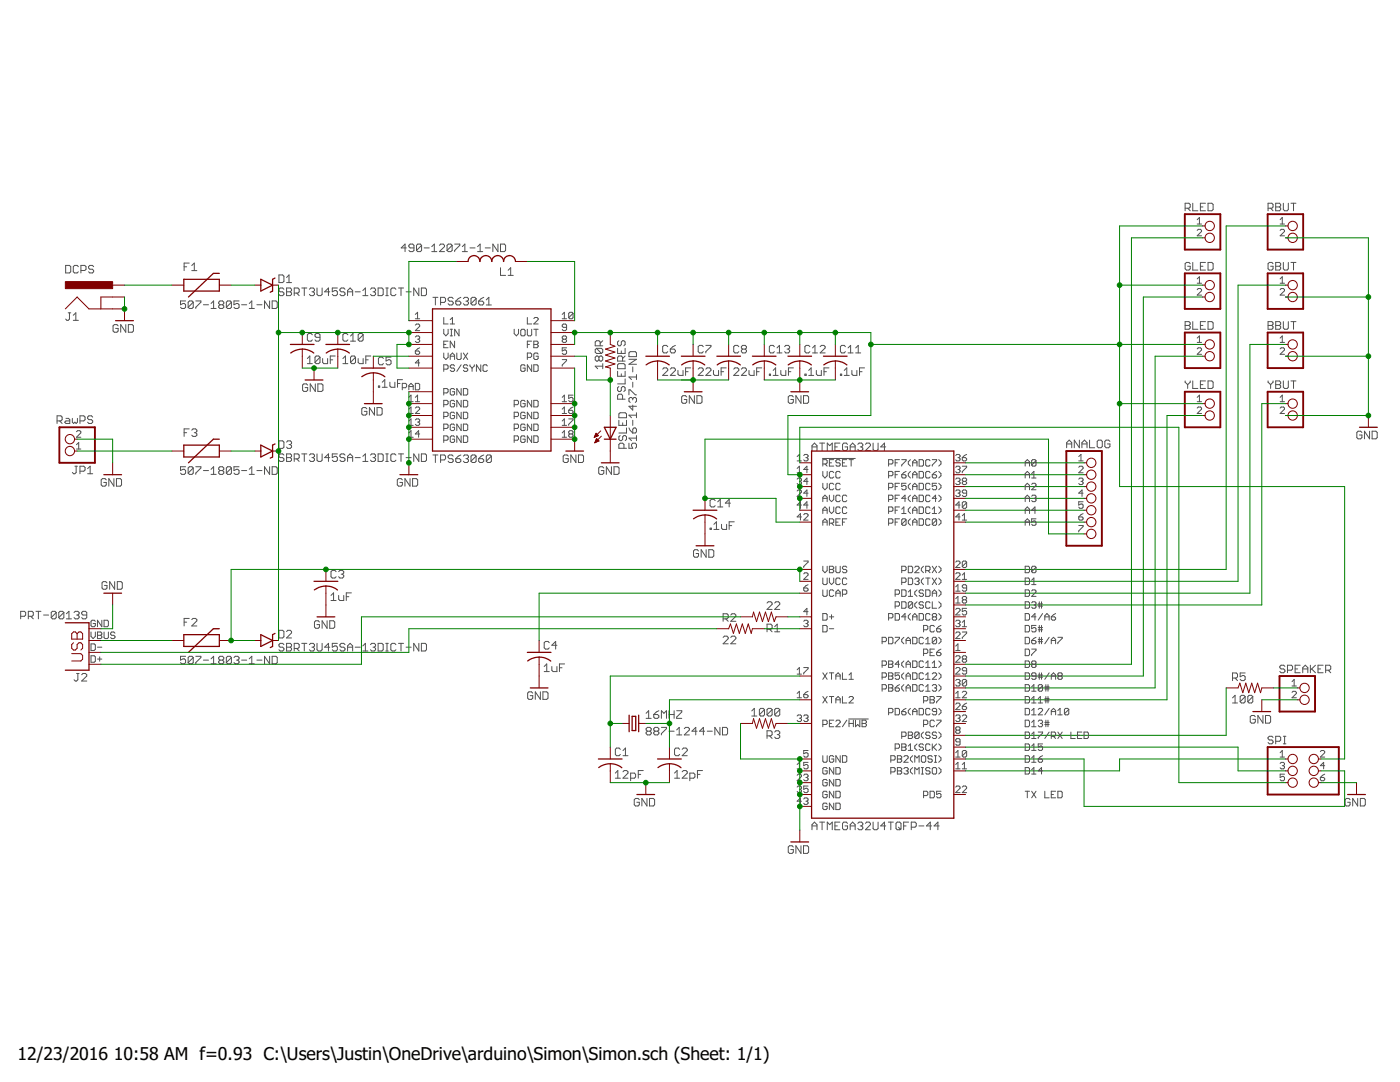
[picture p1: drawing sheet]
<svg xmlns="http://www.w3.org/2000/svg" width="279mm" height="216mm" viewBox="0 0 279 216" stroke-linecap="round" stroke-linejoin="round" font-family="sans-serif">
<defs><g id="words">
<g font-size="3.5">
<text x="3.5" y="211.4">12/23/2016</text>
<text x="22.7" y="211.4">10:58 AM f=0.93 C:\Users\Justin\OneDrive\arduino\Simon\Simon.sch (Sheet: 1/1)</text>
</g>
</g></defs>
<g fill="none" stroke="#505050" stroke-width=".2">
<path d="M13.1 53h.8l.2 .2v1l-.2 .3h-.8zM15.6 53.2l-.2-.2h-.5l-.3 .2v1l.3 .3h.5l.2-.3M16.2 54h.7l.3-.3v-.5l-.3-.2h-.7v1.5M18.7 53.2l-.3-.2h-.5l-.2 .2v.3l.2 .2h.5l.3 .3v.2l-.3 .3h-.5l-.2-.3M36.7 53.2h.6M37.8 52.5h-1.1v1.5M38.3 54h1M38.3 53l.5-.5v1.5M55.7 54.9h.7l.3 .2v1l-.3 .3h-.7zM56.7 57.7l-.3-.2h-.5l-.2 .2v.3l.2 .2h.5l.3 .3v.2l-.3 .3h-.5l-.2-.3M57.2 57.5h.7l.3 .2v.3l-.3 .2 .3 .3v.2l-.3 .3h-.7zM57.2 58.2h.7"/>
<path d="M57.2 56.4h1M57.2 55.4l.5-.5v1.5M58.7 58.5h.8l.2-.3v-.5l-.2-.2h-.8v1.5M59.2 58.5l.5 .5M60.2 57.5h1M60.7 57.5v1.5M61.7 57.7l.3-.2h.5l.3 .2v.3l-.3 .2M62.3 58.2h.2M62.5 58.2l.3 .3v.2l-.3 .3h-.5l-.3-.3M63.3 57.5v1.2l.2 .3h.5l.3-.3v-1.2M65.8 58.2h-1l.8-.7v1.5M67.3 57.5h-1v.7l.5-.2h.3l.2 .2v.5l-.2 .3h-.5l-.3-.3"/>
<path d="M68.9 57.7l-.3-.2h-.5l-.3 .2v.3l.3 .2h.5l.3 .3v.2l-.3 .3h-.5l-.3-.3M69.4 58.2h1M69.4 59v-1l.5-.5 .5 .5v1M70.9 58.2h1M72.4 59h1M72.4 58l.5-.5v1.5M73.9 57.7l.3-.2h.5l.3 .2v.3l-.3 .2M74.4 58.2h.3M74.7 58.2l.3 .3v.2l-.3 .3h-.5l-.3-.3M75.5 57.5h.7l.3 .2v1l-.3 .3h-.7zM77 57.5h.5M77 59h.5"/>
<path d="M77.2 57.5v1.5M79 57.7l-.2-.2h-.5l-.3 .2v1l.3 .3h.5l.2-.3M79.5 57.5h1M80 57.5v1.5M81 58.2h1.1M81.1 49.5h-1l.7-.8v1.5M82.6 49.5h-.7l-.3-.3v-.2l.3-.3h.5l.2 .3v1l-.2 .2h-.5l-.3-.2M83.6 57.5v1.5l-1-1.5v1.5M84.1 57.5h.8l.2 .2v1l-.2 .3h-.8zM84.1 49v1l-.2 .2h-.5l-.3-.2M84.1 49l-.2-.3h-.5l-.3 .3v1M84.1 49l-1 1"/>
<path d="M84.6 49.5h1.1M86.2 50.2h1M86.2 49.2l.5-.5v1.5M86.4 59.3h1M86.9 59.3v1.6M87.7 49l.2-.3h.6l.2 .3v.2l-1 1h1M90.2 49v1l-.2 .2h-.5l-.3-.2M90.2 49l-.2-.3h-.5l-.3 .3v1M90.2 49l-1 1M90.4 59.6l-.2-.3h-.5l-.3 .3v.2l.3 .3h.5l.2 .2v.3l-.2 .3h-.5l-.3-.3M90.7 48.7h1.1v.3l-1.1 1v.2M92 59.3l-.5 .3-.5 .5"/>
<path d="M92.3 50.2h1M92.3 49.2l.5-.5v1.5M92.5 59.6l.2-.3h.5l.3 .3v.2l-.3 .3M93.8 49.5h1M95 59.6l-.2-.3h-.5l-.3 .3v1M95 59.6v1l-.2 .3h-.5l-.3-.3M95 59.6l-1 1M95.3 50.2h1M95.3 49.2l.5-.5v1.5M96.5 59.3l-.5 .3-.5 .5M96.8 49.5h1.1M97 59.8l.6-.5v1.6"/>
<path d="M99.4 48.7v1.5l-1-1.5v1.5M99.9 48.7h.7l.3 .3v1l-.3 .2h-.7zM99.9 53.4v1.5h1M101.4 54.9h1M101.4 53.9l.5-.5v1.5M236.5 41.6h.8l.2-.3v-.5l-.2-.2h-.8v1.5M237 41.6l.5 .5M237.5 52.6l-.2-.2h-.5l-.3 .2v1l.3 .3h.5l.2-.3v-.5h-.5M238 40.6v1.5h1.1M238 52.4v1.5h1.1M238.9 55.6l.5-.4v1.3M238.9 43.8l.5-.4v1.3"/>
<path d="M238.9 44.7h.9M238.9 46l.2-.2h.5l.2 .2v.2l-.9 .9h.9M238.9 57.8l.2-.2h.5l.2 .2v.2l-.9 .9h.9M238.9 56.5h.9M239.6 41.3h.5M239.6 53.1h.5M240.6 40.6h-1v1.5h1M240.6 52.4h-1v1.5h1M241.1 52.4h.8l.2 .2v1l-.2 .3h-.8zM241.1 40.6h.8l.2 .2v1l-.2 .3h-.8zM253.1 41.6h.7l.3-.3v-.5l-.3-.2h-.7v1.5M253.6 41.6l.5 .5"/>
<path d="M254.1 52.6l-.3-.2h-.5l-.2 .2v1l.2 .3h.5l.3-.3v-.5h-.5M254.6 40.6h.8l.2 .2v.3l-.2 .2 .2 .3v.2l-.2 .3h-.8zM254.6 52.4h.8l.2 .2v.3l-.2 .2 .2 .3v.2l-.2 .3h-.8zM254.6 41.3h.8M254.6 53.1h.8M255.5 55.6l.4-.4v1.3M255.5 46l.2-.2h.4l.2 .2v.2l-.8 .9h.8M255.5 57.8l.2-.2h.4l.2 .2v.2l-.8 .9h.8M255.5 43.8l.4-.4v1.3M255.5 44.7h.8M255.5 56.5h.8M256.1 40.6v1.2l.3 .3h.5l.2-.3v-1.2"/>
<path d="M256.1 52.4v1.2l.3 .3h.5l.2-.3v-1.2M257.6 40.6h1M257.6 52.4h1M258.1 40.6v1.5M258.1 52.4v1.5M13.6 62.4h.5M13.9 62.4v1.3l-.3 .2h-.2l-.3-.2M14.6 63.9h1M14.6 62.9l.5-.5v1.5M23.6 65l-.3-.2h-.5l-.2 .2v1l.2 .3h.5l.3-.3v-.5h-.5M25.1 64.8v1.5l-1-1.5v1.5M25.6 64.8h.8l.2 .2v1l-.2 .3h-.8z"/>
<path d="M37 60h-1v.8l.5-.2h.3l.2 .2v.5l-.2 .3h-.5l-.3-.3M38.6 60.3l-.3-.3h-.5l-.3 .3v1M38.6 60.3v1l-.3 .3h-.5l-.3-.3M38.6 60.3l-1.1 1M39.1 60h1v.3l-1 1v.3M40.6 60.8h1M42.1 61.6h1M42.1 60.6l.5-.6v1.6M43.9 60.8l-.3-.2v-.3l.3-.3h.5l.3 .3v.3l-.3 .2M43.9 60.8l-.3 .3v.2l.3 .3h.5l.3-.3v-.2l-.3-.3M43.9 60.8h.5M46.2 60.3l-.3-.3h-.5l-.2 .3v1"/>
<path d="M46.2 60.3v1l-.3 .3h-.5l-.2-.3M46.2 60.3l-1 1M47.7 60h-1v.8l.5-.2h.3l.2 .2v.5l-.2 .3h-.6l-.2-.3M48.2 60.8h1M49.7 61.6h1.1M49.7 60.6l.5-.6v1.6M51.3 60.8h1M53.8 60v1.6l-1-1.6v1.6M54.3 60h.8l.2 .3v1l-.2 .3h-.8zM61.3 71.5l.5-.5v1.6M61.3 72.6h1M61.4 76.8l-.2-.2h-.6l-.2 .2v1.1l.2 .2h.6l.2-.2v-.6h-.5"/>
<path d="M62.3 66.8l-.2-.3h-.5l-.3 .3v1l.3 .3h.5l.2-.3M62.9 76.6v1.5l-1-1.5v1.5M63.4 76.6h.8l.3 .2v1.1l-.3 .2h-.8zM63.9 67.3h-.8l-.2-.2v-.3l.2-.3h.5l.3 .3v1l-.3 .3h-.5l-.2-.3M63.9 71.3v1l-.3 .3h-.5l-.2-.3M63.9 71.3l-.3-.3h-.5l-.2 .3v1M63.9 71.3l-1 1M64.4 71.5v.8l.2 .3h.8v-1.1M65.9 71.8h.5M66.9 71h-1v1.6M68.4 72.6h1M68.4 71.5l.5-.5v1.6"/>
<path d="M69.4 66.8l-.2-.3h-.5l-.3 .3v1l.3 .3h.5l.2-.3M70 68.1h1M70 67.1l.4-.6v1.6M71 71.3l-.3-.3h-.5l-.2 .3v1M71 71.3v1l-.3 .3h-.5l-.2-.3M71 71.3l-1 1M71.5 71.5v.8l.2 .3h.8v-1.1M72.5 66.8l-.3-.3h-.5l-.2 .3v1M72.5 66.8v1l-.3 .3h-.5l-.2-.3M72.5 66.8l-1 1M73 71.8h.5M74 71h-1v1.6"/>
<path d="M75.5 77h.3v.3h-.3zM76.3 77.3h1M76.3 76.3l.5-.5v1.5M76.5 71.5l-.2-.2h-.5l-.3 .2v1l.3 .3h.5l.2-.3M77.8 76.3v.7l.3 .3h.7v-1M78 71.3h-1v.7l.8-.2 .2 .2v.5l-.2 .3h-.5l-.3-.3M79.3 76.5h.5M80.3 77.4h.6l.3-.3v-.4l-.3-.2h-.6v1.3M80.3 75.8h-1v1.5M81.6 77.8v-.9l.4-.4 .5 .4v.9M81.6 79.3l.4-.5v1.4M81.6 77.1h.9"/>
<path d="M82.9 67.2l.2-.2h.4l.3 .2-.3 .5M82.9 76.5h.6l.3 .2v.9l-.3 .2h-.6zM82.9 79.3l.4-.5v1.4M82.9 62.7l.4-.4v1.3M82.9 64.9l.2-.2h.4l.3 .2v.2l-.9 .9h.9M82.9 63.6h.9M82.9 70h.6l.3 .5-.3 .2h-.4l-.2-.2zM83.3 67.7h.2M83.5 67.7l.3 .2-.3 .4h-.4l-.2-.2M83.8 69.4l-.9 .6M83.8 72.4h-.9l.6-.6v1.3M87.9 60.3h.8l.2-.2v-.5l-.2-.3h-.8v1.6"/>
<path d="M88.6 65.7v.9l.4 .4 .4-.4v-.9M88.6 70.4v.9l.4 .4 .4-.4v-.9M88.6 73.7h.6l.2-.3v-.4l-.2-.2h-.6v1.3M88.6 78.4h.6l.2-.2v-.5l-.2-.2h-.6v1.3M88.6 63.4v1.2h.8M88.6 68.7h.4M89.4 68.1h-.8v1.3h.8M89.9 71.7v-.8l.4-.5 .4 .5v.8M89.9 64.6h.8M89.9 63.8l.4-.4v1.2M89.9 67h.4M89.9 65.7h.4"/>
<path d="M89.9 71.1h.8M90.1 65.7v1.3M90.7 68.1v1.3l-.8-1.3v1.3M90.7 73l-.2-.2h-.4l-.2 .4 .2 .2h.4l.2 .3v.2l-.2 .2h-.4l-.2-.2M90.7 77.7l-.2-.2h-.4l-.2 .2v.9l.2 .2h.4l.2-.2v-.4h-.4M91 60.1h.7l.3 .2v.3l-.3 .3h-.5l-.2-.3zM91.2 70.4v1.1l.2 .2h.4l.2-.2v-1.1M91.6 65.7v1.3l-.9-1.3v1.3M92 77.5v1.3l-.8-1.3v1.3M92 79.9v1.3l-.8-1.3v1.3M92 72.8l-.8 1.3M92.5 79.9h.6l.2 .2v.9l-.2 .2h-.6z"/>
<path d="M92.5 77.5h.6l.2 .2v.9l-.2 .2h-.6zM92.5 70.4l.8 1.3M93 60.1h.2M93.2 60.1l.3 .2v.3l-.3 .3h-.5l-.2-.3M93.3 73l-.2-.2h-.4l-.2 .4 .2 .2h.4l.2 .3v.2l-.2 .2h-.4l-.2-.2M93.3 70.4l-.8 1.3M93.8 72.8v.2l.4 .4M94.2 73.4v.7M94.7 72.8v.2l-.5 .4M95.5 60.1h.8l.2 .2v.3l-.2 .3h-.5l-.3-.3zM95.9 72.8v1.3l-.8-1.3v1.3M97 60.9h1.1"/>
<path d="M97.3 73l-.3-.2h-.4l-.2 .2v.9l.2 .2h.4l.3-.2M102.6 65.7v.9l.5 .4 .4-.4v-.9M104.1 65.7h.5l.2 .2v.9l-.2 .2h-.5l-.2-.2v-.9zM104.8 73l-.2-.2h-.5l-.2 .2v.9l.2 .2h.5l.2-.2v-.5h-.4M105.2 63.4v1.2h.9M105.2 65.7v1.1l.3 .2h.4l.2-.2v-1.1M105.2 68.7h.5M105.2 71.3h.7l.2-.2v-.4l-.2-.3h-.7v1.3M106.1 68.1h-.9v1.3M106.1 72.8v1.3l-.9-1.3v1.3M106.1 79.9v1.3l-.9-1.3v1.3M106.5 68.1h.7l.2 .2v.2l-.2 .2 .2 .5-.2 .2h-.7z"/>
<path d="M106.5 79.9h.7l.2 .2v.9l-.2 .2h-.7zM106.5 63.6l.3-.2h.4l.2 .2v.2l-.9 .8h.9M106.5 65.7h.9M106.5 68.7h.7M106.5 72.8h.7l.2 .2v.9l-.2 .2h-.7zM107 65.7v1.3M107.4 70.7l-.2-.3h-.4l-.3 .3v.8l.3 .2h.4l.2-.2v-.4h-.4M112.2 63.6h.9M112.2 71.8h.9v.2l-.9 .8v.3M112.2 62.7l.4-.4v1.3M112.2 79.3l.4-.5v1.4M112.4 67.7l-.2 .2 .2 .4h.4l.3-.2v-.2l-.3-.2"/>
<path d="M112.4 67.7l-.2-.2 .2-.5h.4l.3 .2-.3 .5M112.4 67.7h.4M113.1 65.3h-.7l-.2-.2v-.2l.2-.2h.4l.3 .2v.8l-.3 .3h-.4l-.2-.3M113.1 69.4h-.9v.6l.4-.2 .5 .2v.5l-.3 .2h-.4l-.2-.2M114.4 78.8h-.9v.7l.4-.2 .5 .2v.4l-.2 .3h-.5l-.2-.3M114.4 62.5v.9l-.2 .2h-.5l-.2-.2M114.4 62.5l-.2-.2h-.5l-.2 .2v.9M114.4 62.5l-.9 .9M119 69.5h1l.3 .3v.5l-.3 .2M119 69.5l-.2 .3v.5l.2 .2h1M119 69.5l1 1M119.5 71.3l-.2-.3h-.3l-.2 .3v.5l.2 .3h.3l.2-.3"/>
<path d="M119.5 71.3l.3-.3h.2l.3 .3v.5l-.3 .3h-.2l-.3-.3M119.5 71.3v.5M119.8 69v-.8l-.3-.2h-.5l-.2 .2v.8h1.5M120.3 73.1h-1.5l.5 .5M120.3 72.6v1M120.3 68l-.5 .5M123.3 72.8l.2-.2h1l.3 .2v.8h-1.5zM123.3 69.5v1h1.5v-1M123.3 74.1v1h1.5v-1M123.5 68l-.2 .2v.5l.2 .3h.3l.2-.3v-.5l.2-.2h.3l.3 .2v.5l-.3 .3M123.5 77.1l-.2 .3v.5l.2 .2h.3l.2-.2v-.5l.2-.3h.3l.3 .3v.5l-.3 .2M124 70v.5"/>
<path d="M124 74.6v.5M124.2 72.1v-.8l-.2-.3h-.5l-.2 .3v.8h1.5M124.2 79.7v-.8l-.2-.2h-.5l-.2 .2v.8h1.5M124.8 75.6v1h-1.5M124.8 71l-.6 .5M125.5 78.8v-1h.3l1 1h.2M125.5 71.7h1.5l-1.5 1h1.5M125.8 70.2h1l.2 .2v.8h-1.5v-.8zM126.3 79.5l-.3-.2h-.2l-.3 .2v.6l.3 .2M126.3 79.5l.2-.2h.3l.2 .2v.6l-.2 .2M126.3 73.2v1M126.3 76.3v1"/>
<path d="M126.3 79.5v.3M127 74.7v1M127 75.2h-1.5l.5 .5M132.2 73.7l.3-.3h.5l.3 .3v.2l-1.1 1h1.1M133.3 69.2l-.3-.3h-.5l-.3 .3v1l.3 .2h.5l.3-.2M133.8 73.7l.2-.3h.5l.3 .3v.2l-1 1h1M133.8 69.7h.7l.3 .2v.3l-.3 .2h-.5l-.2-.2zM134.8 68.9l-1 .8M135.3 73.9v.8l.3 .2h.7v-1M136.8 74.2h.5M137.1 79.2l-.3-.2h-.5l-.3 .2v1l.3 .3h.5l.3-.3v-.5h-.6M137.8 73.4h-1v1.5"/>
<path d="M138.6 79v1.5l-1-1.5v1.5M139.1 79h.7l.3 .2v1l-.3 .3h-.7zM139.3 73.7l.3-.3h.5l.3 .3v.2l-1.1 1h1.1M140.4 69.2l-.3-.3h-.5l-.3 .3v1l.3 .2h.5l.3-.2M140.9 73.7l.2-.3h.5l.3 .3v.2l-1 1h1M140.9 68.9h1v.3l-1 1v.2M142.4 73.9v.8l.2 .2h.8v-1M143.9 74.2h.5M144.9 73.4h-1v1.5M146.4 73.7l.3-.3h.5l.2 .3v.2l-1 1h1M147.4 69.2l-.2-.3h-.5l-.3 .3v1l.3 .2h.5l.2-.2M148 73.7l.2-.3h.5l.3 .3v.2l-1 1h1"/>
<path d="M148.2 69.7l-.2-.3v-.2l.2-.3h.5l.3 .3v.2l-.3 .3M148.2 69.7l-.2 .2v.3l.2 .2h.5l.3-.2v-.3l-.3-.2M148.2 69.7h.5M149.5 73.9v.8l.2 .2h.8v-1M151 74.2h.5M152 73.4h-1v1.5M153.5 74.7h.3v.2h-.3zM154.3 74.9h1M154.3 73.9l.5-.5v1.5M154.5 69.2l-.2-.3h-.5l-.3 .3v1l.3 .2h.5l.2-.2M155.1 70.4h1M155.1 69.4l.5-.5v1.5"/>
<path d="M155.8 73.9v.8l.3 .2h.7v-1M156.6 69.2l.2-.3h.5l.3 .3v.2l-.3 .3M157.1 69.7h.2M157.3 69.7l.3 .2v.3l-.3 .2h-.5l-.2-.2M157.4 74.2h.4M158.3 79.2l-.2-.2h-.5l-.3 .2v1l.3 .3h.5l.2-.3v-.5h-.5M158.3 73.4h-.9v1.5M159.9 79v1.5l-1.1-1.5v1.5M160.4 79h.7l.3 .2v1l-.3 .3h-.7zM160.6 74.7h.3v.2h-.3zM161.4 74.9h1M161.4 73.9l.5-.5v1.5"/>
<path d="M161.6 69.2l-.2-.3h-.5l-.3 .3v1l.3 .2h.5l.2-.2M162.2 70.4h1M162.2 69.4l.4-.5v1.5M162.9 73.9v.8l.3 .2h.7v-1M163.7 69.2l.2-.3h.5l.3 .3v.2l-1 1h1M164.4 74.2h.5M165.4 73.4h-1v1.5M167.7 74.7h.3v.2h-.3zM168.5 74.9h1M168.5 73.9l.5-.5v1.5M168.7 69.2l-.2-.3h-.5l-.3 .3v1l.3 .2h.5l.2-.2M169.2 70.4h1"/>
<path d="M169.2 69.4l.6-.5v1.5M170 73.9v.8l.3 .2h.7v-1M170.8 70.4h1M170.8 69.4l.5-.5v1.5M171.5 74.2h.5M172.5 73.4h-1v1.5M236.5 64.2h.8l.2 .2v.3l-.2 .2 .2 .3v.2l-.2 .3h-.8zM236.5 76v.3l.5 .5M236.5 64.9h.8M237 76.8v.7M237.5 76v.3l-.5 .5M238 64.2v1.5h1.1"/>
<path d="M238 76v1.5h1.1M238.9 69.6l.2-.2h.5l.2 .2v.2l-.9 .9h.9M238.9 68.3h.9M238.9 67.5l.5-.5v1.3M238.9 79.3l.5-.5v1.4M239.6 64.9h.5M239.6 76.8h.5M240.6 64.2h-1v1.5h1M240.6 76h-1v1.5h1M241.1 64.2h.8l.2 .2v1l-.2 .3h-.8zM241.1 76h.8l.2 .3v1l-.2 .2h-.8zM253.1 64.2h.7l.3 .2v.3l-.3 .2 .3 .3v.2l-.3 .3h-.7z"/>
<path d="M253.1 76v.3l.5 .5M253.1 64.9h.7M253.6 76.8v.7M254.1 76v.3l-.5 .5M254.6 64.2h.8l.2 .2v.3l-.2 .2 .2 .3v.2l-.2 .3h-.8zM254.6 76h.8l.2 .3v.2l-.2 .3 .2 .2v.3l-.2 .2h-.8zM254.6 64.9h.8M254.6 76.8h.8M255.5 69.6l.2-.2h.4l.2 .2v.2l-.8 .9h.8M255.5 68.3h.8M255.5 67.5l.4-.5v1.3M255.5 79.3l.4-.5v1.4"/>
<path d="M256.1 64.2v1.2l.3 .3h.5l.2-.3v-1.2M256.1 76v1.3l.3 .2h.5l.2-.2v-1.3M257.6 64.2h1M257.6 76h1M258.1 64.2v1.5M258.1 76v1.5M11.4 84h.7l.3-.3v-.5l-.3-.2h-.7v1.5M11.9 84l.5 .5M13.2 83.5h.5l.2 .2v.8h-.7l-.3-.3 .3-.2h.7M14.4 83.5v.7l.3 .3 .2-.3 .3 .3 .3-.3v-.7M14.9 93h.6M15.2 93v1.3l-.3 .2h-.2l-.3-.2"/>
<path d="M15.3 86.1l.2-.2h.4l.2 .2v.3l-.8 .8h.8M15.3 88.7l.4-.4v1.3M15.3 89.6h.8M16 84h.7l.3-.3v-.5l-.3-.2h-.7v1.5M16 94h.7l.3-.2v-.5l-.3-.3h-.7v1.5M17.5 94.5h1M17.5 93.5l.5-.5v1.5M18.5 83.2l-.3-.2h-.5l-.2 .2v.3l.2 .2h.5l.3 .3v.2l-.3 .3h-.5l-.2-.3M21.2 95.8l-.2-.3h-.6l-.2 .3v1l.2 .2h.6l.2-.2v-.5h-.5M22.7 95.5v1.5l-1-1.5v1.5M23.2 95.5h.8l.3 .3v1l-.3 .2h-.8zM36.7 86.3h.6"/>
<path d="M37 93.1h-1v.8l.5-.3h.3l.2 .3v.5l-.2 .3h-.5l-.3-.3M37.8 85.6h-1.1v1.5M38.3 85.8l.2-.2h.5l.3 .2v.3l-.3 .2M38.6 93.4v1l-.3 .3h-.5l-.3-.3M38.6 93.4l-.3-.3h-.5l-.3 .3v1M38.6 93.4l-1.1 1M38.8 86.3h.2M39 86.3l.3 .3v.2l-.3 .3h-.5l-.2-.3M39.1 93.1h1v.3l-1 1v.3M40.6 93.9h1M42.1 93.6l.5-.5v1.6M42.1 94.7h1"/>
<path d="M43.9 93.9l-.3-.3v-.2l.3-.3h.5l.3 .3v.2l-.3 .3M43.9 93.9l-.3 .2v.3l.3 .3h.5l.3-.3v-.3l-.3-.2M43.9 93.9h.5M46.2 93.4v1l-.3 .3h-.5l-.2-.3M46.2 93.4l-.3-.3h-.5l-.2 .3v1M46.2 93.4l-1 1M47.7 93.1h-1v.8l.5-.3h.3l.2 .3v.5l-.2 .3h-.6l-.2-.3M48.2 93.9h1M49.7 93.6l.5-.5v1.6M49.7 94.7h1.1M51.3 93.9h1M53.8 93.1v1.6l-1-1.6v1.6"/>
<path d="M54.3 93.1h.8l.2 .3v1l-.2 .3h-.8zM55.7 88h.7l.3 .2v1l-.3 .3h-.7zM56.7 90.8l-.3-.2h-.5l-.2 .2v.3l.2 .2h.5l.3 .3v.2l-.3 .3h-.5l-.2-.3M57.2 90.6h.7l.3 .2v.3l-.3 .2 .3 .3v.2l-.3 .3h-.7zM57.2 88.2l.2-.2h.5l.3 .2v.3l-.3 .2M57.2 91.3h.7M57.7 88.7h.2M57.9 88.7l.3 .3v.2l-.3 .3h-.5l-.2-.3M58.7 91.6h.8l.2-.3v-.5l-.2-.2h-.8v1.5M59.2 91.6l.5 .5M60.2 90.6h1M60.7 90.6v1.5"/>
<path d="M61.7 90.8l.3-.2h.5l.3 .2v.3l-.3 .2M62.3 91.3h.2M62.5 91.3l.3 .3v.2l-.3 .3h-.5l-.3-.3M63.3 90.6v1.2l.2 .3h.5l.3-.3v-1.2M65.8 91.3h-1l.8-.7v1.5M67.3 90.6h-1v.7l.5-.2h.3l.2 .2v.5l-.2 .3h-.5l-.3-.3M68.9 90.8l-.3-.2h-.5l-.3 .2v.3l.3 .2h.5l.3 .3v.2l-.3 .3h-.5l-.3-.3M69.4 92.1v-1l.5-.5 .5 .5v1M69.4 91.3h1M70.9 91.3h1M72.4 91.1l.5-.5v1.5M72.4 92.1h1"/>
<path d="M73.2 81.6l-.2-.3h-.5l-.3 .3v1l.3 .2h.5l.2-.2v-.5h-.5M73.9 90.8l.3-.2h.5l.3 .2v.3l-.3 .2M74.4 91.3h.3M74.7 91.3l.3 .3v.2l-.3 .3h-.5l-.3-.3M74.7 81.3v1.5l-1-1.5v1.5M75.2 81.3h.8l.3 .3v1l-.3 .2h-.8zM75.5 90.6h.7l.3 .2v1l-.3 .3h-.7zM77 90.6h.5M77 92.1h.5M77.2 90.6v1.5M79 90.8l-.2-.2h-.5l-.3 .2v1l.3 .3h.5l.2-.3M79.5 90.6h1"/>
<path d="M80 90.6v1.5M80.3 95.8l-.2-.3h-.6l-.2 .3v1l.2 .2h.6l.2-.2v-.5h-.5M81 91.3h1.1M81.6 81.6l.4-.4v1.3M81.6 84l.4-.4v1.3M81.6 86.4l.4-.5v1.3M81.6 80.2h.9M81.6 82.5h.9M81.6 84.9h.9M81.6 87.2h.9M81.8 95.5v1.5l-1-1.5v1.5M82.3 95.5h.8l.3 .3v1l-.3 .2h-.8z"/>
<path d="M82.9 80.2h.9M82.9 81.4l.2-.2h.4l.3 .2v.2l-.9 .9h.9M82.9 83.8l.2-.2h.4l.3 .2-.3 .4M83.3 84.2h.2M83.5 84.2l.3 .3-.3 .4h-.4l-.2-.2M83.6 90.6v1.5l-1-1.5v1.5M83.8 86.6h-.9l.6-.7v1.3M84.1 90.6h.8l.2 .2v1l-.2 .3h-.8zM86.4 90.8h1M86.9 90.8v1.5M87.9 91.8h.8l.2-.3v-.5l-.2-.2h-.8v1.5M88.6 80.8h.6l.2-.3v-.4l-.2-.2h-.6v1.3"/>
<path d="M88.6 83.1h.6l.2-.2v-.4l-.2-.2h-.6v1.2M88.6 85.5h.6l.2-.2v-.5l-.2-.2h-.6v1.3M88.6 87.8h.6l.2-.2v-.4l-.2-.2h-.6v1.3M90.4 91l-.2-.2h-.5l-.3 .2v.3l.3 .2h.5l.2 .3v.2l-.2 .3h-.5l-.3-.3M90.7 84.8l-.2-.2h-.4l-.2 .2v.9l.2 .2h.4l.2-.2v-.4h-.4M90.7 87.2l-.2-.2h-.4l-.2 .2v.9l.2 .2h.4l.2-.2v-.5h-.4M90.7 80.1l-.2-.2h-.4l-.2 .2v.9l.2 .2h.4l.2-.2v-.5h-.4M90.7 82.5l-.2-.2h-.4l-.2 .2v.8l.2 .2h.4l.2-.2v-.4h-.4M91 91.5h.7l.3 .3v.2l-.3 .3h-.5l-.2-.3zM92 90.8l-.5 .2-.5 .5M92 82.3v1.2l-.8-1.2v1.2M92 84.6v1.3l-.8-1.3v1.3"/>
<path d="M92 87v1.3l-.8-1.3v1.3M92.5 91l.2-.2h.5l.3 .2v.3l-.3 .2M92.5 82.3h.6l.2 .2v.8l-.2 .2h-.6zM92.5 84.6h.6l.2 .2v.9l-.2 .2h-.6zM92.5 87h.6l.2 .2v.9l-.2 .2h-.6zM93 91.5h.2M93.2 91.5l.3 .3v.2l-.3 .3h-.5l-.2-.3M95 91l-.2-.2h-.5l-.3 .2v1M95 91v1l-.2 .3h-.5l-.3-.3M95 91l-1 1M95.5 91.5h.8l.2 .3v.2l-.2 .3h-.5l-.3-.3zM96.5 90.8l-.5 .2-.5 .5"/>
<path d="M98.1 91l-.3-.2h-.5l-.3 .2v1M98.1 91v1l-.3 .3h-.5l-.3-.3M98.1 91l-1.1 1M102.6 80.8h.7l.2-.3v-.4l-.2-.2h-.7v1.3M102.6 83.1h.7l.2-.2v-.4l-.2-.2h-.7v1.2M102.6 85.5h.7l.2-.2v-.5l-.2-.2h-.7v1.3M102.6 87.8h.7l.2-.2v-.4l-.2-.2h-.7v1.3M104.8 80.1l-.2-.2h-.5l-.2 .2v.9l.2 .2h.5l.2-.2v-.5h-.4M104.8 82.5l-.2-.2h-.5l-.2 .2v.8l.2 .2h.5l.2-.2v-.4h-.4M104.8 84.8l-.2-.2h-.5l-.2 .2v.9l.2 .2h.5l.2-.2v-.4h-.4M104.8 87.2l-.2-.2h-.5l-.2 .2v.9l.2 .2h.5l.2-.2v-.5h-.4M106.1 82.3v1.2l-.9-1.2v1.2"/>
<path d="M106.1 84.6v1.3l-.9-1.3v1.3M106.1 87v1.3l-.9-1.3v1.3M106.5 84.6h.7l.2 .2v.9l-.2 .2h-.7zM106.5 82.3h.7l.2 .2v.8l-.2 .2h-.7zM106.5 87h.7l.2 .2v.9l-.2 .2h-.7zM112.2 80.2h.9M112.2 81.6l.4-.4v1.3M112.2 84l.4-.4v1.3M112.2 86.4l.4-.5v1.3M112.2 82.5h.9M112.2 84.9h.9M112.2 87.2h.9"/>
<path d="M113.4 91l-.2-.2h-.6l-.2 .2v1l.2 .3h.6l.2-.3v-.5h-.5M113.5 83.6h.9v.2l-.9 .9v.2M113.5 81.9h.7l.2 .4-.2 .2h-.5l-.2-.2zM113.7 86.6l-.2-.2v-.3l.2-.2h.5l.2 .2v.3l-.2 .2M113.7 86.6l-.2 .2 .2 .4h.5l.2-.2-.2-.4M113.7 86.6h.5M114.4 81.2l-.9 .7M114.9 90.8v1.5l-1-1.5v1.5M115.4 90.8h.8l.3 .2v1l-.3 .3h-.8zM120.5 93.4l-.3-.3h-.5l-.2 .3v1l.2 .3h.5l.3-.3v-.5h-.5M122 93.1v1.6l-1-1.6v1.6M122.5 93.1h.8l.2 .3v1l-.2 .3h-.8z"/>
<path d="M123.5 83.9v1h1.5v-1M123.5 82.6l.3-.2h1l.2 .2v.8h-1.5zM123.8 86.9l-.3 .3v.5l.3 .2h.2l.3-.2v-.5l.2-.3h.3l.2 .3v.5l-.2 .2M124.3 84.4v.5M124.5 89.5v-.8l-.2-.3h-.5l-.3 .3v.8h1.5M125 85.4v1h-1.5M125.5 85.4l.3 .5 .5 .5M125.5 88.4v1.1h.8l-.3-.6v-.2l.3-.3h.5l.2 .3v.5l-.2 .3M126.3 80.8v1l-.8-.7h1.5M126.3 83.9v1M126.5 85.4h.3l.2 .2v.5l-.2 .3h-.5v-.8zM127 82.4v1"/>
<path d="M127 86.9v1M127 87.4h-1.5l.5 .5M127 82.8h-1.5l.5 .6M142.7 99.9l-.2-.3h-.5l-.3 .3v1l.3 .3h.5l.2-.3M159.1 91.1l.4-.4v1.3M159.1 93.5l.4-.5v1.3M159.1 92h.9M159.1 98l.2-.2h.4l.3 .2v.2l-.9 .9h.9M159.1 95.6l.2-.2h.4l.3 .2-.3 .5M159.1 94.3h.9M159.5 96.1h.2M159.7 96.1l.3 .2-.3 .4h-.4l-.2-.2"/>
<path d="M160.4 90.9l.2-.2h.4l.3 .2v.2l-.3 .2M160.8 91.3h.2M161 91.3l.3 .2v.3l-.3 .2h-.4l-.2-.2M161.3 98.4h-.9l.6-.6v1.3M161.3 93.7h-.9l.6-.7v1.3M161.3 96.1h-.9l.6-.7v1.3M162.1 89.9v-1l.4-.5 .5 .5v1M162.1 89.2h.9M163.6 88.4h1M164.1 88.4v1.5M164.1 91.5h6.6M164.2 92.6h.7l.2-.2v-.5l-.2-.2h-.7v1.3"/>
<path d="M164.2 94.1v.8l.4 .5 .5-.5v-.8M164.2 96.4v.9l.4 .4 .5-.4v-.9M164.2 99.4h.9M164.6 92.6l.5 .4M165.1 89.9v-1.5l.5 .5 .5-.5v1.5M165.5 98.8v.9l.4 .4 .5-.4v-.9M165.5 92.4h.4M166.4 91.7h-.9v1.3h.9M166.4 94.3l-.2-.2h-.5l-.2 .2v.9l.2 .2h.5l.2-.2M166.4 96.6l-.2-.2h-.5l-.2 .2v.9l.2 .2h.5l.2-.2M166.6 89.2h.5M167.6 88.4h-1v1.5h1"/>
<path d="M167.7 91.9l-.2-.2h-.5l-.2 .4 .2 .3h.5l.2 .4-.2 .2h-.5l-.2-.2M167.7 94.3l-.2-.2h-.5l-.2 .2v.9l.2 .2h.5l.2-.2M167.7 96.6l-.2-.2h-.5l-.2 .2v.9l.2 .2h.5l.2-.2M167.7 99l-.2-.2h-.5l-.2 .2v.9l.2 .2h.5l.2-.2M168.1 92.4h.5M169 91.7h-.9v1.3h.9M169 99l-.2-.2h-.5l-.2 .2v.9l.2 .2h.5l.2-.2M169.1 88.7l-.2-.3h-.5l-.3 .3v1l.3 .2h.5l.2-.2v-.5h-.5M169.4 91.7h.9M169.7 89.9v-1l.5-.5 .5 .5v1M169.7 89.2h1M169.9 91.7v1.3"/>
<path d="M171.2 88.7l.2-.3h.5l.3 .3v.2l-.3 .3M171.7 89.2h.2M171.9 89.2l.3 .2v.3l-.3 .2h-.5l-.2-.2M172.7 88.7l.3-.3h.5l.2 .3v.2l-1 1h1M174.2 88.4v1.3l.3 .2h.5l.2-.2v-1.3M176.8 89.2h-1l.7-.8v1.5M177.3 99.7h.7l.2-.3v-.4l-.2-.2h-.7v1.3M177.3 97.3h.7l.2-.2v-.5l-.2-.2h-.7v1.3M177.3 92.6h.7l.2-.2v-.5l-.2-.2h-.7v1.3M177.3 94.9h.7l.2-.2v-.4l-.2-.2h-.7v1.3M178.6 92.4h.5M178.6 99.4h.5"/>
<path d="M178.6 97.1h.5M178.6 94.7h.5M179.5 91.7h-.9v1.3M179.5 98.8h-.9v1.3M179.5 94.1h-.9v1.3M179.5 96.4h-.9v1.3M180 91.7h.8v.2l-.8 .9v.2M180 94.7h.6l.2 .2v.3l-.2 .2h-.4l-.2-.2zM180.8 94.1l-.8 .6M180.8 99.4h-.8l.6-.6v1.3M180.8 96.4h-.8v.7l.6-.2 .2 .2v.4l-.2 .2h-.4l-.2-.2M181.7 91.7l-.4 .4v.5l.4 .4"/>
<path d="M181.7 94.1l-.4 .4v.4l.4 .5M181.7 96.4l-.4 .5v.4l.4 .4M181.7 98.8l-.4 .4v.5l.4 .4M182.1 92.4h.9M182.1 99.4h.9M182.1 93v-.9l.5-.4 .4 .4v.9M182.1 95.4v-.9l.5-.4 .4 .4v.9M182.1 97.7v-.8l.5-.5 .4 .5v.8M182.1 97.1h.9M182.1 94.7h.9M183.4 91.7h.7l.2 .2v.9l-.2 .2h-.7zM183.4 98.8h.7l.2 .2v.9l-.2 .2h-.7z"/>
<path d="M183.4 94.1h.7l.2 .2v.9l-.2 .2h-.7zM183.4 96.4h.7l.2 .2v.9l-.2 .2h-.7zM185.6 99l-.2-.2h-.4l-.3 .2v.9l.3 .2h.4l.2-.2M185.6 91.9l-.2-.2h-.4l-.3 .2v.9l.3 .2h.4l.2-.2M185.6 94.3l-.2-.2h-.4l-.3 .2v.9l.3 .2h.4l.2-.2M185.6 96.6l-.2-.2h-.4l-.3 .2v.9l.3 .2h.4l.2-.2M186.1 91.7h.8v.2l-.8 .9v.2M186.1 94.7h.6l.2 .2v.3l-.2 .2h-.4l-.2-.2zM186.9 99.4h-.8l.6-.6v1.3M186.9 96.4h-.8v.7l.6-.2 .2 .2v.4l-.2 .2h-.4l-.2-.2M186.9 94.1l-.8 .6M187.3 91.7l.5 .4v.5l-.5 .4"/>
<path d="M187.3 94.1l.5 .4v.4l-.5 .5M187.3 96.4l.5 .5v.4l-.5 .4M187.3 98.8l.5 .4v.5l-.5 .4M190.7 93.2l.2-.2h.5l.2 .2v.3l-.2 .2M190.7 90.9l.2-.2h.5l.2 .2-.2 .4M190.7 98l.2-.2h.5l.2 .2-.2 .4M190.7 95.6l.2-.2h.5l.2 .2-.2 .5M191.2 91.3h.2M191.2 98.4h.2M191.2 96.1h.2M191.2 93.7h.2M191.4 91.3l.2 .2-.2 .5h-.5l-.2-.2"/>
<path d="M191.4 98.4l.2 .2-.2 .5h-.5l-.2-.3M191.4 93.7l.2 .2-.2 .4h-.5l-.2-.2M191.4 96.1l.2 .2-.2 .4h-.5l-.2-.2M192 91.3h.7l.2 .5-.2 .2h-.4l-.3-.2zM192 93h.9v.2l-.9 .9v.2M192.3 96.1l-.3-.3 .3-.4h.4l.2 .2-.2 .5M192.3 96.1l-.3 .2 .3 .4h.4l.2-.2v-.2l-.2-.2M192.3 96.1h.4M192.9 98.4h-.6l-.3-.2 .3-.4h.4l.2 .2v.8l-.2 .3h-.4l-.3-.3M192.9 90.7l-.9 .6M204.6 92.4h.9M204.6 99.4h.9"/>
<path d="M204.6 97.1h.9M204.6 94.7h.9M204.6 97.7v-.8l.4-.5 .5 .5v.8M204.6 93v-.9l.4-.4 .5 .4v.9M204.6 95.4v-.9l.4-.4 .5 .4v.9M205.9 99l.2-.2h.4l.3 .2-.3 .4M205.9 96.6l.2-.2h.4l.3 .2v.3l-.9 .8h.9M205.9 95.4h.9M205.9 94.5l.4-.4v1.3M206.3 99.4h.2M206.5 99.4l.3 .3-.3 .4h-.4l-.2-.2M206.8 91.9l-.3-.2h-.4l-.2 .2v.9"/>
<path d="M206.8 91.9v.9l-.3 .2h-.4l-.2-.2M206.8 91.9l-.9 .9M212.9 89.3v-1l.5-.5 .5 .5v1M212.9 88.6h1M215.3 92h.9M215.3 95.6l.2-.2h.4l.3 .2-.3 .5M215.3 93.2l.2-.2h.4l.3 .2v.3l-.9 .8h.9M215.3 91.1l.4-.4v1.3M215.4 87.8v1.5l-1-1.5v1.5M215.7 96.1h.2M215.9 89.3v-1l.5-.5 .5 .5v1M215.9 88.6h1"/>
<path d="M215.9 96.1l.3 .2-.3 .4h-.4l-.2-.2M216.2 98.4h-.9l.6-.6v1.3M217.4 87.8v1.5h1.1M219 88.1l.2-.3h.5l.3 .3v1l-.3 .2h-.5l-.2-.2zM221.5 88.1l-.2-.3h-.6l-.2 .3v1l.2 .2h.6l.2-.2v-.5h-.5M238.9 80.2h.9M238.9 81.4l.2-.2h.5l.2 .2v.2l-.9 .9h.9M255.5 80.2h.8M255.5 81.4l.2-.2h.4l.2 .2v.2l-.8 .9h.8M271.8 86.3l-.3-.3h-.5l-.2 .3v1l.2 .3h.5l.3-.3v-.5h-.5M273.3 86v1.6l-1-1.6v1.6M273.8 86h.8l.2 .3v1l-.2 .3h-.8z"/>
<path d="M21.4 116.3l-.3-.2h-.5l-.2 .2v1l.2 .3h.5l.3-.3v-.5h-.6M22.9 116.1v1.5l-1-1.5v1.5M23.4 116.1h.8l.2 .2v1l-.2 .3h-.8zM66.1 118.8l.5-.5v1.5M66.1 119.8h1M67.1 114.1l-.3-.3h-.5l-.2 .3v1l.2 .2h.5l.3-.2M67.6 118.8v.8l.2 .2h.8v-1M67.6 114.1l.2-.3h.5l.3 .3v.2l-.3 .3M68.1 114.6h.2M68.3 114.6l.3 .2v.3l-.3 .2h-.5l-.2-.2M69.1 119.1h.5M70.1 118.3h-1v1.5"/>
<path d="M139.4 109.9l-.3-.2h-.4l-.3 .2v1l.3 .3h.4l.3-.3v-.5h-.5M140.9 109.7v1.5l-1-1.5v1.5M141.5 109.7h.7l.3 .2v1l-.3 .3h-.7zM141.7 105.4h.3v.2h-.3zM142.5 105.6h1M142.5 104.6l.5-.5v1.5M143.2 101.2h1.1M143.2 100.1l.5-.5v1.6M144 104.6v.8l.3 .2h.7v-1M145.5 104.9h.5M145.8 100.4h-1l.7-.8v1.6M146.5 104.1h-1v1.5"/>
<path d="M160 100.8h-.9l.6-.7v1.3M160 103.1h-.9l.6-.6v1.3M160.4 112h.9v.2l-.9 .8v.2M160.4 102.7l.2-.2h.4l.3 .2v.2l-.9 .9h.9M160.4 114.5l.2-.2h.4l.3 .2v.2l-.9 .9h.9M160.4 117.3h.6l.3 .2v.3l-.3 .2h-.4l-.2-.2zM161.3 100.8h-.9l.6-.7v1.3M161.3 116.7l-.9 .6M164.2 100.1v-.9l.4-.4 .5 .4v.9M164.2 102.5v-.9l.4-.4 .5 .4v.9M164.2 104.8v-.9l.4-.4 .5 .4v.9M164.2 113v.9l.4 .4 .5-.4v-.9"/>
<path d="M164.2 115.3v1.1l.2 .2h.5l.2-.2v-1.1M164.2 117.7v1.1l.2 .2h.5l.2-.2v-1.1M164.2 104.2h.9M164.2 101.8h.9M165.5 101.2v.8l.4 .5 .5-.5v-.8M165.5 104.4h.7l.2-.2v-.5l-.2-.2h-.7v1.3M165.5 113h.7l.2 .2v.2l-.2 .2 .2 .5-.2 .2h-.7zM165.5 115.3v.9l.4 .4 .5-.4v-.9M165.5 113.6h.7M165.9 104.4l.5 .4M166.4 117.9l-.2-.2h-.5l-.2 .2v.9l.2 .2h.5l.2-.2M166.8 113v1.1l.2 .2h.5l.2-.2v-1.1"/>
<path d="M166.8 119v-.9l.5-.4 .4 .4v.9M166.8 104.2h.5M166.8 118.4h.9M167.7 101.4l-.2-.2h-.5l-.2 .2v.9l.2 .2h.5l.2-.2M167.7 103.5h-.9v1.3h.9M167.7 115.6l-.2-.3h-.5l-.2 .3v.8l.2 .2h.5l.2-.2M168.1 118.6h.7l.2-.2v-.5l-.2-.2h-.7v1.3M168.1 104.2h.5M169 101.4l-.2-.2h-.5l-.2 .2v.9l.2 .2h.5l.2-.2M169 103.5h-.9v1.3M169 113.2l-.2-.2h-.5l-.2 .4 .2 .2h.5l.2 .5-.2 .2h-.5l-.2-.2M169 115.6l-.2-.3h-.5l-.2 .3v.8l.2 .2h.5l.2-.2"/>
<path d="M177.3 104.4h.7l.2-.2v-.5l-.2-.2h-.7v1.3M177.3 102h.7l.2-.2v-.4l-.2-.2h-.7v1.3M178.6 104.2h.5M178.6 101.8h.5M178.6 118.6h.7l.2-.2v-.5l-.2-.2h-.7v1.3M179.5 103.5h-.9v1.3M179.5 101.2h-.9v1.3M180 101.6l.4-.4v1.3M180 102.5h.8M180 113.9h.6l.2-.3v-.4l-.2-.2h-.6v1.3M180 116.2h.6l.2-.2v-.4l-.2-.3h-.6v1.3M180 117.7h.6l.2 .2v.9l-.2 .2h-.6z"/>
<path d="M180.8 103.7v.9l-.2 .2h-.4l-.2-.2M180.8 103.7l-.2-.2h-.4l-.2 .2v.9M180.8 103.7l-.8 .9M181.3 113h.6l.2 .2v.9l-.2 .2h-.6zM181.3 115.3h.6l.2 .3v.8l-.2 .2h-.6zM181.3 118.1l.4-.4v1.3M181.3 119h.8M181.7 101.2l-.4 .4v.4l.4 .5M181.7 103.5l-.4 .4v.5l.4 .4M182.1 104.8v-.9l.5-.4 .4 .4v.9M182.1 104.2h.9M182.1 101.8h.9"/>
<path d="M182.1 100.1v-.9l.5-.4 .4 .4v.9M182.1 102.5v-.9l.5-.4 .4 .4v.9M182.6 113.2l.2-.2h.4l.2 .2v.2l-.8 .9h.8M182.6 115.6l.2-.3h.4l.2 .3-.2 .4M183 117.7l-.4 .4v.5l.4 .4M183 116h.2M183.2 116l.2 .2v.2l-.2 .2h-.4l-.2-.2M183.4 103.5h.7l.2 .2v.9l-.2 .2h-.7zM183.4 101.2h.7l.2 .2v.9l-.2 .2h-.7zM184.3 113l-.4 .4v.5l.4 .4M184.3 117.9l-.2-.2h-.4l-.3 .2 .3 .5h.4l.2 .2-.2 .4h-.4l-.3-.2M184.3 115.3l-.4 .5v.4l.4 .4"/>
<path d="M184.7 113.9h.7l.2-.3v-.4l-.2-.2h-.7v1.3M184.7 117.7h.7l.2 .2v.9l-.2 .2h-.7zM184.7 115.3h.9M185.2 115.3v1.3M185.2 113.9l.4 .4M185.6 103.7l-.2-.2h-.4l-.3 .2v.9l.3 .2h.4l.2-.2M185.6 101.4l-.2-.2h-.4l-.3 .2v.9l.3 .2h.4l.2-.2M186.1 102.5h.8M186.1 119v-.9l.4-.4 .4 .4v.9M186.1 101.6l.4-.4v1.3M186.1 118.4h.8M186.1 113l.8 1.3"/>
<path d="M186.1 115.3l.8 1.3M186.9 103.7l-.2-.2h-.4l-.2 .2v.9M186.9 103.7v.9l-.2 .2h-.4l-.2-.2M186.9 113l-.8 1.3M186.9 115.3l-.8 1.3M186.9 103.7l-.8 .9M187.3 101.2l.5 .4v.4l-.5 .5M187.3 103.5l.5 .4v.5l-.5 .4M187.3 113l.5 .4v.5l-.5 .4M187.3 115.3l.5 .5v.4l-.5 .4M187.3 117.7l.5 .4v.5l-.5 .4M190.7 112.2l.2-.2h.5l.2 .2v.2l-.9 .8h.9"/>
<path d="M190.7 114.5l.2-.2h.5l.2 .2v.2l-.9 .9h.9M190.7 117.1l.5-.4v1.3M190.7 119.5l.5-.5v1.3M190.7 118h.9M191.6 103.1h-.9l.7-.6v1.3M191.6 100.8h-.9l.7-.7v1.3M192 103.8h.9M192 102.9l.5-.4v1.3M192 114.7l.5-.4v1.3M192 115.6h.9M192.3 119.7l-.3-.2 .3-.5h.4l.2 .3v.2l-.2 .2M192.3 119.7l-.3 .2v.2l.3 .2h.4l.2-.2v-.2l-.2-.2"/>
<path d="M192.3 119.7h.4M192.9 100.3v.9l-.2 .2h-.4l-.3-.2M192.9 100.3l-.2-.2h-.4l-.3 .2v.9M192.9 112.2l-.2-.2h-.4l-.3 .2v.8M192.9 117.3h-.6l-.3-.2 .3-.4h.4l.2 .2v.9l-.2 .2h-.4l-.3-.2M192.9 112.2v.8l-.2 .2h-.4l-.3-.2M192.9 112.2l-.9 .8M192.9 100.3l-.9 .9M204.6 104.2h.9M204.6 101.8h.9M204.6 117.7h.6l.3 .2v.9l-.3 .2h-.6zM204.6 115.3h.6l.3 .3v.8l-.3 .2h-.6z"/>
<path d="M204.6 113h.6l.3 .2v.9l-.3 .2h-.6zM204.6 102.5v-.9l.4-.4 .5 .4v.9M204.6 104.8v-.9l.4-.4 .5 .4v.9M204.6 100.1v-.9l.4-.4 .5 .4v.9M205.9 115.8l.4-.5v1.3M205.9 117.9l.2-.2h.4l.3 .2v.2l-.9 .9h.9M205.9 116.6h.9M206.8 103.5h-.9v.7l.4-.3h.2l.3 .3v.4l-.3 .2h-.4l-.2-.2M206.8 101.8h-.9l.6-.6v1.3M206.8 113.2l-.9 .9M206.8 113.2l-.3-.2h-.4l-.2 .2v.9M206.8 113.2v.9l-.3 .2h-.4l-.2-.2"/>
<path d="M215.3 104.9h.9v.2l-.9 .8v.3M215.3 103.1h.6l.3 .5-.3 .2h-.4l-.2-.2zM216.2 102.5l-.9 .6M216.2 100.1h-.9v.7l.4-.2 .5 .2v.4l-.3 .2h-.4l-.2-.2M4.1 123h.8l.2-.3v-.5l-.2-.2h-.8v1.5M5.7 123h.7l.2-.3v-.5l-.2-.2h-.7v1.5M6.1 123l.5 .5M7.2 122h1M7.7 122v1.5M8.7 122.7h1M11.2 122.2l-.2-.2h-.5l-.3 .2v1M11.2 122.2v1l-.2 .3h-.5l-.3-.3"/>
<path d="M11.2 122.2l-1 1M12.7 122.2l-.2-.2h-.5l-.3 .2v1M12.7 122.2v1l-.2 .3h-.5l-.3-.3M12.7 122.2l-1 1M13.3 123.5h1M13.3 122.5l.5-.5v1.5M14.8 122.2l.2-.2h.5l.3 .2v.3l-.3 .2M15.3 122.7h.2M15.3 134.4h.5M15.5 122.7l.3 .3v.2l-.3 .3h-.5l-.2-.3M15.5 134.4v1.2l-.2 .3h-.3l-.2-.3M16.3 134.6l.3-.2h.5l.2 .2v.3l-1 1h1"/>
<path d="M17.3 122.7h-.7l-.3-.2v-.3l.3-.2h.5l.2 .2v1l-.2 .3h-.5l-.3-.3M18.2 128.5h.6l.2 .2v.9l-.2 .2h-.6zM18.2 130.9h.6l.2 .2v.8l-.2 .2h-.6zM18.2 126.1v.9l.4 .4 .4-.4v-.9M19 124l-.2-.2h-.4l-.2 .2v.8l.2 .3h.4l.2-.3v-.4h-.4M19.5 129.1h.8M19.5 131.5h.8M19.5 126.1h.6l.2 .2-.2 .5 .2 .2v.2l-.2 .2h-.6zM19.5 126.8h.6M19.9 131.1v.8M20.3 123.8v1.3l-.8-1.3v1.3M20.8 123.8h.6l.2 .2v.8l-.2 .3h-.6z"/>
<path d="M20.8 126.1v1.1l.2 .2h.4l.2-.2v-1.1M22.9 126.3l-.2-.2h-.4l-.2 .5 .2 .2h.4l.2 .2v.2l-.2 .2h-.4l-.2-.2M36.7 124.1h.6M37 131h-1v.7l.5-.2h.3l.2 .2v.5l-.2 .3h-.5l-.3-.3M37.8 123.4h-1.1v1.5M38.3 123.6l.2-.2h.5l.3 .2v.3l-1 1h1M38.6 131.2l-.3-.2h-.5l-.3 .2v1M38.6 131.2v1l-.3 .3h-.5l-.3-.3M38.6 131.2l-1.1 1M39.1 131h1v.2l-1 1v.3M40.6 131.7h1M42.1 131.5l.5-.5v1.5"/>
<path d="M42.1 132.5h1M43.9 131.7l-.3-.2v-.3l.3-.2h.5l.3 .2v.3l-.3 .2M43.9 131.7l-.3 .3v.2l.3 .3h.5l.3-.3v-.2l-.3-.3M43.9 131.7h.5M46.2 131.2l-.3-.2h-.5l-.2 .2v1M46.2 131.2v1l-.3 .3h-.5l-.2-.3M46.2 131.2l-1 1M46.7 131.2l.2-.2h.6l.2 .2v.3l-.2 .2M47.2 131.7h.3M47.5 131.7l.2 .3v.2l-.2 .3h-.6l-.2-.3M48.2 131.7h1M49.7 131.5l.5-.5v1.5"/>
<path d="M49.7 132.5h1.1M51.3 131.7h1M53.8 131v1.5l-1-1.5v1.5M54.3 131h.8l.2 .2v1l-.2 .3h-.8zM55.7 125.8h.7l.3 .2v1l-.3 .3h-.7zM56.7 128.6l-.3-.2h-.5l-.2 .2v.3l.2 .2h.5l.3 .3v.2l-.3 .3h-.5l-.2-.3M57.2 128.4h.7l.3 .2v.3l-.3 .2 .3 .3v.2l-.3 .3h-.7zM57.2 126l.2-.2h.5l.3 .2v.3l-1 1h1M57.2 129.1h.7M58.7 129.4h.8l.2-.3v-.5l-.2-.2h-.8v1.5M59.2 129.4l.5 .5M60.2 128.4h1"/>
<path d="M60.7 128.4v1.5M61.7 128.6l.3-.2h.5l.3 .2v.3l-.3 .2M62.3 129.1h.2M62.5 129.1l.3 .3v.2l-.3 .3h-.5l-.3-.3M63.3 128.4v1.2l.2 .3h.5l.3-.3v-1.2M63.8 124.1l-.3-.2h-.5l-.2 .2v1l.2 .3h.5l.3-.3v-.5h-.6M65.3 123.9v1.5l-1-1.5v1.5M65.8 129.1h-1l.8-.7v1.5M65.8 123.9h.7l.3 .2v1l-.3 .3h-.7zM67.3 128.4h-1v.7l.5-.2h.3l.2 .2v.5l-.2 .3h-.5l-.3-.3M68.9 128.6l-.3-.2h-.5l-.3 .2v.3l.3 .2h.5l.3 .3v.2l-.3 .3h-.5l-.3-.3M69.4 129.9v-1l.5-.5 .5 .5v1"/>
<path d="M69.4 129.1h1M70.9 129.1h1M72.4 128.9l.5-.5v1.5M72.4 129.9h1M73.9 128.6l.3-.2h.5l.3 .2v.3l-.3 .2M74.4 129.1h.3M74.7 129.1l.3 .3v.2l-.3 .3h-.5l-.3-.3M75.5 128.4h.7l.3 .2v1l-.3 .3h-.7zM77 128.4h.5M77 129.9h.5M77.2 128.4v1.5M79 128.6l-.2-.2h-.5l-.3 .2v1l.3 .3h.5l.2-.3"/>
<path d="M79.5 128.4h1M80 128.4v1.5M81 129.1h1.1M83.6 128.4v1.5l-1-1.5v1.5M84.1 128.4h.8l.2 .2v1l-.2 .3h-.8zM106.3 138.3l-.2-.3h-.5l-.3 .3v1l.3 .3h.5l.2-.3v-.5h-.5M107.8 138v1.6l-1-1.6v1.6M108.4 138h.7l.3 .3v1l-.3 .3h-.7zM108.6 133l.5-.5v1.5M108.6 134h1M109.6 128.2l-.2-.2h-.5l-.3 .2v1.1l.3 .2h.5l.2-.2M110.1 133v.8l.3 .2h.7v-1"/>
<path d="M111.1 128.8h-1l.8-.8v1.5M111.7 133.2h.5M112.7 132.5h-1v1.5M144.3 123.5h.8l.2-.3v-.5l-.2-.2h-.8v1.5M144.3 127.2l.3-.3h.5l.2 .3v.2l-1 1.1h1M144.8 123.5l.5 .5M145.8 127.2l.3-.3h.5l.3 .3v.2l-1.1 1.1h1.1M145.8 122.7l.3-.2h.5l.3 .2v.3l-1.1 1h1.1M153.1 120.3l.2-.2h.5l.3 .2v.3l-1 1h1M153.1 125.6h.7l.3-.3v-.5l-.3-.3h-.7v1.6M153.6 125.6l.5 .5M154.6 120.3l.3-.2h.5l.2 .2v.3l-1 1h1"/>
<path d="M154.6 126.1h1M154.6 125.1l.5-.6v1.6M159.1 133.6l.4-.4v1.3M159.1 138.4l.4-.5v1.3M159.1 134.5h.9M159.1 139.2h.9M160.4 124l.2-.2h.4l.3 .2-.3 .4M160.4 133.2h.9v.2l-.9 .9v.2M160.4 138.6h.6l.3 .2v.2l-.3 .2h-.4l-.2-.2zM160.8 124.4h.2M161 124.4l.3 .2v.2l-.3 .3h-.4l-.2-.3M161.3 122h-.9l.6-.6v1.3"/>
<path d="M161.3 137.9l-.9 .7M164.2 122.4h.7l.2 .3v.8l-.2 .2h-.7zM164.2 124.8h.7l.2 .2v.9l-.2 .2h-.7zM164.2 134.3l.9 1.3M164.2 139l.9 1.3M165.1 134.3l-.9 1.3M165.1 139l-.9 1.3M165.5 123.1h.9M165.5 125.5h.9M165.5 134.3h.9M165.5 139h.9M165.9 122.7v.8"/>
<path d="M165.9 134.3v1.3M165.9 139v1.3M166.8 135.6v-.9l.5-.4 .4 .4v.9M166.8 134.9h.9M166.8 139.6h.9M168.1 134.3v1.3h.9M168.1 139v1.3h.9M169.4 139.2l.3-.2h.4l.2 .2v.2l-.9 .9h.9M169.4 134.7l.5-.4v1.3M169.4 135.6h.9M176 137.5h.7l.2-.2v-.5l-.2-.2h-.7v1.3M176 128h.7l.2-.2v-.4l-.2-.2h-.7v1.3"/>
<path d="M176 132.8h.7l.2-.3v-.4l-.2-.2h-.7v1.3M176 135.1h.7l.2-.2v-.4l-.2-.2h-.7v1.3M177.3 127.2h.7l.2 .2v.8l-.2 .3h-.7zM177.3 123.3h.7l.2-.2v-.4l-.2-.3h-.7v1.3M177.3 131.9h.7l.2 .2-.2 .4 .2 .5-.2 .2h-.7zM177.3 134.3h.7l.2 .2-.2 .4 .2 .4-.2 .3h-.7zM177.3 136.6h.7l.2 .2-.2 .5 .2 .4-.2 .2h-.7zM177.3 132.5h.7M177.3 134.9h.7M177.3 137.3h.7M178.6 120.9h.7l.2-.2v-.4l-.2-.2h-.7v1.3M178.6 122.4h.7l.2 .3v.8l-.2 .2h-.7z"/>
<path d="M178.6 127.2h.9v.2l-.9 .8v.3M178.6 137.3h.7l.2 .4-.2 .2h-.4l-.3-.2zM179.5 134.3h-.9v.6l.5-.2 .4 .2v.4l-.2 .3h-.4l-.3-.3M179.5 132.5h-.9l.7-.6v1.3M179.5 136.6l-.9 .7M180 120.1h.6l.2 .2v.9l-.2 .2h-.6zM180.4 127.2l-.4 .4v.4l.4 .5M180.4 131.9l-.4 .4v.5l.4 .4M180.4 134.3l-.4 .4v.4l.4 .5M180.4 136.6l-.4 .5v.4l.4 .4M180.8 137.9v-.8l.5-.5 .4 .5v.8M180.8 123.1h-.8l.6-.7v1.3"/>
<path d="M180.8 128.5v-.9l.5-.4 .4 .4v.9M180.8 133.2v-.9l.5-.4 .4 .4v.9M180.8 135.6v-.9l.5-.4 .4 .4v.9M180.8 132.5h.9M180.8 134.9h.9M180.8 137.3h.9M180.8 127.8h.9M181.7 122.4l-.4 .5v.4l.4 .4M182.1 120.3l-.2-.2h-.4l-.2 .2v.9M182.1 127.2h.7l.2 .2v.8l-.2 .3h-.7zM182.1 123.1h.9M182.1 120.3v.9l-.2 .2h-.4l-.2-.2"/>
<path d="M182.1 123.7v-.8l.5-.5 .4 .5v.8M182.1 131.9h.7l.2 .2v.9l-.2 .2h-.7zM182.1 134.3h.7l.2 .2v.8l-.2 .3h-.7zM182.1 136.6h.7l.2 .2v.9l-.2 .2h-.7zM182.1 120.3l-.8 .9M183 120.1l-.4 .4v.4l.4 .5M183.4 122.4h.7l.2 .3v.8l-.2 .2h-.7zM184.3 120.3l-.2-.2h-.4l-.3 .2v.2l.3 .2h.4l.2 .2-.2 .5h-.4l-.3-.2M184.3 127.4l-.2-.2h-.4l-.3 .2v.8l.3 .3h.4l.2-.3M184.3 132.1l-.2-.2h-.4l-.3 .2v.9l.3 .2h.4l.2-.2M184.3 134.5l-.2-.2h-.4l-.3 .2v.8l.3 .3h.4l.2-.3M184.3 136.8l-.2-.2h-.4l-.3 .2v.9l.3 .2h.4l.2-.2"/>
<path d="M184.3 125.7h.7l.2-.2v-.5l-.2-.2h-.7v1.3M184.3 130.4h.7l.2-.2v-.4l-.2-.3h-.7v1.3M184.3 139.8h.7l.2-.2v-.4l-.2-.2h-.7v1.3M184.7 128.5h.9M184.7 127.6l.5-.4v1.3M184.7 132.3l.5-.4v1.3M184.7 134.7l.5-.4v1.3M184.7 137.1l.5-.5v1.3M184.7 133.2h.9M184.7 135.6h.9M184.7 137.9h.9M185.6 120.3l-.2-.2h-.4l-.3 .2v.9l.3 .2h.4l.2-.2"/>
<path d="M185.6 139h.7l.2 .2-.2 .4 .2 .5-.2 .2h-.7zM185.6 122.7l-.2-.3h-.4l-.3 .3v.8l.3 .2h.4l.2-.2M185.6 139.6h.7M185.6 130.2h.5M186.1 120.1v1.3h.8M186.1 134.5l.2-.2h.4l.2 .2v.2l-.8 .9h.8M186.1 136.8l.2-.2h.4l.2 .2-.2 .5M186.1 133.2h.8M186.1 132.3l.4-.4v1.3M186.3 123.1l-.2 .2v.2l.2 .2h.4l.2-.2v-.2l-.2-.2M186.3 123.1l-.2-.2 .2-.5h.4l.2 .3-.2 .4M186.3 123.1h.4"/>
<path d="M186.5 125l-.2-.2h-.5l-.2 .2v.9l.2 .2h.5l.2-.2M186.5 129.5h-.9v1.3h.9M186.5 137.3h.2M186.7 137.3l.2 .2-.2 .4h-.4l-.2-.2M186.9 127.4v.8l-.2 .3h-.4l-.2-.3M186.9 125.5h.7l.2 .4-.2 .2h-.5l-.2-.2zM186.9 127.4l-.2-.2h-.4l-.2 .2v.8M186.9 130.2h.7l.2 .2v.2l-.2 .2h-.5l-.2-.2zM186.9 139h.9v.2l-.9 .9v.2M186.9 127.4l-.8 .8M187.3 120.1l.5 .4v.4l-.5 .5M187.3 122.4l.5 .5v.4l-.5 .4"/>
<path d="M187.3 127.2l.5 .4v.4l-.5 .5M187.3 131.9l.5 .4v.5l-.5 .4M187.3 134.3l.5 .4v.4l-.5 .5M187.3 136.6l.5 .5v.4l-.5 .4M187.8 124.8l-.9 .7M187.8 129.5l-.9 .7M190.7 121.6l.2-.2h.5l.2 .2v.2l-.9 .9h.9M190.7 124l.2-.2h.5l.2 .2-.2 .4M190.7 126.3l.2-.2h.5l.2 .2v.3l-.9 .8h.9M190.7 131.1l.2-.2h.5l.2 .2v.2l-.9 .8h.9M190.7 133.4l.2-.2h.5l.2 .2v.2l-.9 .9h.9M190.7 135.8l.2-.2h.5l.2 .2v.2l-.2 .2"/>
<path d="M190.7 128.9l.5-.4v1.3M190.7 138.4l.5-.5v1.3M190.7 139.2h.9M190.7 120.3h.9M190.7 129.8h.9M191.2 124.4h.2M191.2 136.2h.2M191.4 124.4l.2 .2-.2 .5h-.5l-.2-.3M191.4 136.2l.2 .2-.2 .5h-.5l-.2-.2M192 125.1h.9M192 126.1h.9v.2l-.9 .9v.2M192 138.2l.3-.3h.4l.2 .3v.2l-.9 .8h.9"/>
<path d="M192 124.2l.5-.4v1.3M192.3 131.5l-.3-.2 .3-.4h.4l.2 .2-.2 .4M192.3 131.5l-.3 .2 .3 .4h.4l.2-.2v-.2l-.2-.2M192.3 131.5h.4M192.9 121.4h-.9v.6l.7-.2 .2 .2v.5l-.2 .2h-.4l-.3-.2M192.9 133.9h-.6l-.3-.3 .3-.4h.4l.2 .2v.9l-.2 .2h-.4l-.3-.2M192.9 135.8l-.2-.2h-.4l-.3 .2v.9M192.9 135.8v.9l-.2 .2h-.4l-.3-.2M192.9 135.8l-.9 .9M204.6 120.1h.6l.3 .2v.9l-.3 .2h-.6zM204.6 127.2h.6l.3 .2v.8l-.3 .3h-.6zM204.6 139h.6l.3 .2v.9l-.3 .2h-.6z"/>
<path d="M204.6 122.4h.6l.3 .3v.8l-.3 .2h-.6zM204.6 124.8h.6l.3 .2v.9l-.3 .2h-.6zM204.6 131.9h.6l.3 .2v.9l-.3 .2h-.6zM204.6 134.3h.6l.3 .2v.8l-.3 .3h-.6zM204.6 136.6h.6l.3 .2v.9l-.3 .2h-.6zM204.6 129.5h.6l.3 .3v.8l-.3 .2h-.6zM205.9 120.3l.2-.2h.4l.3 .2-.3 .4M205.9 127.8h.6l.3 .4-.3 .3h-.4l-.2-.3zM205.9 137.9h.9M205.9 129.5h.9v.3l-.9 .8v.2M205.9 137.1l.4-.5v1.3M205.9 139.4l.4-.4v1.3"/>
<path d="M206.1 132.5l-.2-.2 .2-.4h.4l.3 .2-.3 .4M206.1 132.5l-.2 .3 .2 .4h.4l.3-.2-.3-.5M206.1 132.5h.4M206.3 120.7h.2M206.5 120.7l.3 .2-.3 .5h-.4l-.2-.2M206.8 123.1h-.9l.6-.7v1.3M206.8 124.8h-.9v.7l.6-.3 .3 .3v.4l-.3 .2h-.4l-.2-.2M206.8 134.9h-.7l-.2-.2 .2-.4h.4l.3 .2v.8l-.3 .3h-.4l-.2-.3M206.8 127.2l-.9 .6M207.2 135.1h.9M207.2 134.7h.9M207.2 125.7h.9"/>
<path d="M207.2 120.9h.9M207.2 128h.9M207.2 139.4l.4-.4v1.3M207.2 125.2h.9M207.2 120.5h.9M207.2 127.6h.9M207.4 120.1v1.3M207.4 124.8v1.3M207.4 127.2v1.3M207.4 134.3v1.3M207.9 120.1v1.3M207.9 124.8v1.3"/>
<path d="M207.9 127.2v1.3M207.9 134.3v1.3M208.1 136.8l-.2-.2h-.5l-.2 .2v.9M208.1 136.8v.9l-.2 .2h-.5l-.2-.2M208.1 136.8l-.9 .9M208.1 122.4l-.9 1.3M208.5 123.1h.9M208.5 137.5h.9M208.5 139.8h.9M208.5 137.1h.9M208.5 139.4h.9M208.5 123.7v-.8l.4-.5 .5 .5v.8"/>
<path d="M208.7 136.6v1.3M208.7 139v1.3M209.1 136.6v1.3M209.1 139v1.3M209.4 134.3l-.9 1.3M209.4 127.2l-.9 1.3M209.8 123.1h.7l.2 .2v.2l-.2 .2h-.5l-.2-.2zM209.8 134.9h.9M209.8 127.8h.9M209.8 128.5v-.9l.4-.4 .5 .4v.9M209.8 135.6v-.9l.4-.4 .5 .4v.9M210.7 122.4l-.9 .7"/>
<path d="M211.1 127.2h.9v.2l-.9 .8v.3M211.3 134.9l-.2-.2 .2-.4h.5l.2 .2-.2 .4M211.3 134.9l-.2 .2 .2 .5h.5l.2-.3-.2-.4M211.3 134.9h.5M246 139.3l.5-.6v1.6M246 135.3h.7l.3-.3v-.5l-.3-.2h-.7v1.5M246.5 135.3l.5 .5M248.5 139v1l-.3 .3h-.4l-.3-.3M248.5 134.3h-1v.7l.5-.2h.2l.3 .2v.6l-.3 .2h-.4l-.3-.2M248.5 139l-.3-.3h-.4l-.3 .3v1M248.5 139l-1 1M250 139v1l-.2 .3h-.5l-.3-.3"/>
<path d="M250 139l-.2-.3h-.5l-.3 .3v1M250 139l-1 1M256.4 133l-.2-.3h-.5l-.3 .3v.2l.3 .3h.5l.2 .2v.3l-.2 .2h-.5l-.3-.2M256.9 133.7h.8l.3-.2v-.5l-.3-.3h-.8v1.5M257.9 136.9h.8M257.9 138.2l.2-.3h.4l.2 .3v.2l-.8 .8h.8M257.9 136l.4-.4v1.3M258.5 133.5h.5M259.5 132.7h-1v1.5h1M260 133.5h1M260 134.2v-1l.5-.5 .5 .5v1M261.5 132.7v1.5"/>
<path d="M261.8 133.5l.7 .7M262.5 132.7l-1 1M263 133.5h.5M264.1 132.7h-1.1v1.5h1.1M264.6 133.7h.7l.3-.2v-.5l-.3-.3h-.7v1.5M265.1 133.7l.5 .5M122.8 154.3l.5-.5v1.5M122.8 155.3h1M123.8 149.5l-.3-.2h-.5l-.2 .2v1l.2 .3h.5l.3-.3M124.3 154l.3-.2h.5l.2 .2v.3l-1 1h1M124.3 150.8h1M124.3 149.8l.5-.5v1.5"/>
<path d="M125.9 155.3h.7l.3-.3v-.5l-.3-.2h-.7v1.5M127.4 154.5h.5M127.6 159.6l-.3-.3h-.5l-.2 .3v1l.2 .2h.5l.3-.2v-.5h-.5M128.4 153.8h-1v1.5M128.9 143.3h1.1M128.9 142.3l.6-.5v1.5M129.1 159.3v1.5l-1-1.5v1.5M129.2 145.9l-.3-.3v-.2l.3-.3h.5l.3 .3v.2l-.3 .3M129.2 145.9l-.3 .2v.3l.3 .2h.5l.3-.2v-.3l-.3-.2M129.2 145.9h.5M129.6 159.3h.8l.2 .3v1l-.2 .2h-.8zM130.5 142.6h.7l.3 .2v.3l-.3 .2h-.5l-.2-.2z"/>
<path d="M130.7 145.9l-.2-.3v-.2l.2-.3h.5l.3 .3v.2l-.3 .3M130.7 145.9l-.2 .2v.3l.2 .2h.5l.3-.2v-.3l-.3-.2M130.7 145.9h.5M131.5 141.8l-.5 .3-.5 .5M132 145.1h1v.3l-1 1v.2M132 143.3v-1.5l.5 .5 .5-.5v1.5M133.5 145.9h1M133.5 142.6h1M133.5 141.8v1.5M134.5 141.8v1.5M134.6 155.3h1M134.6 154.3l.5-.5v1.5"/>
<path d="M135 146.6h1.1M135 145.6l.6-.5v1.5M135 141.8h1.1v.3l-1.1 1v.2h1.1M135.6 149.5l-.2-.2h-.5l-.3 .2v1l.3 .3h.5l.2-.3M136.1 154l.3-.2h.5l.3 .2v.3l-1.1 1h1.1M136.1 149.5l.3-.2h.5l.3 .2v.3l-1.1 1h1.1M136.6 145.4l.2-.3h.5l.3 .3v.2l-1 1h1M137.7 155.3h.7l.3-.3v-.5l-.3-.2h-.7v1.5M139.1 145.9h-1l.8-.8v1.5M139.2 154.5h.5M140.2 153.8h-1v1.5M140.6 145.9h-1l.8-.8v1.5"/>
<path d="M141.1 145.9h1.1M143.7 145.1v1.5l-1-1.5v1.5M144.2 145.1h.7l.3 .3v1l-.3 .2h-.7zM150 141.9l.5-.5v1.5M150 142.9h1M152.6 141.6v1l-.3 .3h-.5l-.2-.3M152.6 141.6l-.3-.2h-.5l-.2 .2v1M152.6 141.6l-1 1M153.1 146.8h.7l.3-.2v-.5l-.3-.3h-.7v1.5M153.6 146.8l.5 .5M154.1 141.6v1l-.3 .3h-.5l-.2-.3M154.1 141.6l-.3-.2h-.5l-.2 .2v1"/>
<path d="M154.1 141.6l-1 1M154.6 146.1l.3-.3h.5l.2 .3v.2l-.2 .3M155.1 146.6h.3M155.4 146.6l.2 .2v.3l-.2 .2h-.5l-.3-.2M155.6 141.6v1l-.2 .3h-.5l-.3-.3M155.6 141.6l-.2-.2h-.5l-.3 .2v1M155.6 141.6l-1 1M159.1 152.5l.4-.4v1.3M159.1 142.9l.2-.2h.4l.3 .2v.2l-.3 .2M159.1 154.7l.2-.2h.4l.3 .2v.2l-.9 .9h.9M159.1 157.1l.2-.3h.4l.3 .3v.2l-.3 .2M159.1 153.4h.9"/>
<path d="M159.5 157.5h.2M159.5 143.3h.2M159.7 157.5l.3 .2-.3 .5h-.4l-.2-.3M159.7 143.3l.3 .2-.3 .5h-.4l-.2-.3M160 159.9h-.9l.6-.7v1.3M160.4 142.9l.2-.2h.4l.3 .2v.2l-.3 .2M160.4 154.7l.2-.2h.4l.3 .2v.2l-.3 .2M160.4 159.4l.2-.2h.4l.3 .2-.3 .5M160.8 155.1h.2M160.8 159.9h.2M160.8 143.3h.2M161 155.1l.3 .2v.3l-.3 .2h-.4l-.2-.2"/>
<path d="M161 143.3l.3 .2-.3 .5h-.4l-.2-.3M161 159.9l.3 .2v.2l-.3 .2h-.4l-.2-.2M161.3 152.1h-.9v.7l.6-.3 .3 .3v.4l-.3 .2h-.4l-.2-.2M161.3 149.8h-.9v.6l.6-.2 .3 .2v.4l-.3 .3h-.4l-.2-.3M161.3 156.8h-.9v.7l.6-.2 .3 .2v.4l-.3 .3h-.4l-.2-.3M164.2 144.6h.7l.2-.2v-.5l-.2-.2h-.7v1.3M164.2 150.8v1.1l.2 .2h.5l.2-.2v-1.1M165.1 153.4l-.2-.2h-.5l-.2 .2v.8l.2 .3h.5l.2-.3v-.4h-.5M165.1 155.7l-.2-.2h-.5l-.2 .2v.9l.2 .2h.5l.2-.2v-.4h-.5M165.1 158.1l-.2-.2h-.5l-.2 .2v.9l.2 .2h.5l.2-.2v-.5h-.5M165.5 144.4h.4M166.4 143.7h-.9v1.3h.9"/>
<path d="M166.4 151l-.2-.2h-.5l-.2 .2v.9l.2 .2h.5l.2-.2v-.5h-.5M166.4 153.2v1.3l-.9-1.3v1.3M166.4 155.5v1.3l-.9-1.3v1.3M166.4 157.9v1.3l-.9-1.3v1.3M166.8 157.9h.7l.2 .2v.9l-.2 .2h-.7zM166.8 140.3v-.9l.5-.4 .4 .4v.9M166.8 153.2h.7l.2 .2v.8l-.2 .3h-.7zM166.8 155.5h.7l.2 .2v.9l-.2 .2h-.7zM166.8 143.9l.2-.2h.5l.2 .2v.2l-.9 .9h.9M167.7 150.8v1.3l-.9-1.3v1.3M168.1 150.8h.7l.2 .2v.9l-.2 .2h-.7zM169 143.7l-.9 1.3"/>
<path d="M169.4 143.5h3.9M169.4 144.4h.9M169.4 143.7v1.3M170.3 143.7v1.3M170.7 143.7v1.3l.5-.4 .4 .4v-1.3M172 143.7h.7l.2 .2-.2 .5 .2 .4-.2 .2h-.7zM172 144.4h.7M177.3 142.2h.7l.2-.2v-.4l-.2-.2h-.7v1.2M177.8 154h.6l.2-.2v-.4l-.2-.2h-.6v1.3M177.8 151.7h.6l.2-.3v-.4l-.2-.2h-.6v1.3M178.6 141.4h.7l.2 .2v.8l-.2 .2h-.7zM178.6 149.3h.7l.2-.2v-.4l-.2-.3h-.7v1.3"/>
<path d="M179.1 153.2h.6l.3 .2-.3 .4 .3 .2v.2l-.3 .3h-.6zM179.1 153.8h.6M179.1 150.8h.6l.3 .2v.2l-.3 .2 .3 .3v.2l-.3 .2h-.6zM179.1 151.4h.6M180 148.4h.6l.2 .3-.2 .4 .2 .4-.2 .2h-.6zM180 142h.6l.2 .4-.2 .2h-.4l-.2-.2zM180 146.9h.6l.2-.2v-.4l-.2-.2h-.6v1.3M180 149.1h.6M180.4 151l.2-.2h.4l.3 .2v.2l-.9 .9h.9M180.4 153.4l.2-.2h.4l.3 .2-.3 .4M180.8 153.8h.2M180.8 141.4l-.8 .6"/>
<path d="M181 153.8l.3 .2-.3 .5h-.4l-.2-.3M181.3 148.9l.4-.5v1.3M181.3 146.1h.6l.2 .2-.2 .4 .2 .2v.3l-.2 .2h-.6zM181.3 146.7h.6M181.3 149.7h.8M181.7 141.4l-.4 .4v.4l.4 .4M182.1 142.6v-.8l.5-.4 .4 .4v.8M182.1 150.8l-.4 .4v.5l.4 .4M182.1 153.2l-.4 .4v.4l.4 .5M182.1 142h.9M182.6 152.1v-1.3l.4 .4 .4-.4v1.3M182.6 154.5v-1.3l.4 .4 .4-.4v1.3"/>
<path d="M183 148.4l-.4 .5v.4l.4 .4M183.4 146.3v.9l-.2 .2h-.4l-.2-.2M183.4 141.4h.7l.2 .2v.8l-.2 .2h-.7zM183.4 146.3l-.2-.2h-.4l-.2 .2v.9M183.4 146.3l-.8 .9M183.9 151l.2-.2h.4l.2 .2v.9l-.2 .2h-.4l-.2-.2zM183.9 153.2h.4M183.9 154.5h.4M184.1 153.2v1.3M184.3 148.7l-.2-.3h-.4l-.3 .3v.2l.3 .2h.4l.2 .2-.2 .4h-.4l-.3-.2M184.3 146.1l-.4 .4v.4l.4 .5M184.3 158.7h.7l.2-.2v-.4l-.2-.2h-.7v1.3"/>
<path d="M184.3 144.6h.7l.2-.2v-.5l-.2-.2h-.7v1.3M185.6 141.6l-.2-.2h-.4l-.3 .2v.8l.3 .2h.4l.2-.2M185.6 146.3l-.2-.2h-.4l-.3 .2 .3 .4h.4l.2 .2-.2 .5h-.4l-.3-.2M185.6 148.7l-.2-.3h-.4l-.3 .3v.8l.3 .2h.4l.2-.2M185.6 153.4l-.2-.2h-.4l-.3 .2 .3 .4h.4l.2 .2-.2 .5h-.4l-.3-.3M185.6 157.9h.7l.2 .2v.9l-.2 .2h-.7zM186.1 151l-.3-.2h-.4l-.2 .2v.2l.2 .2h.4l.3 .3-.3 .4h-.4l-.2-.2M186.1 148.4v1.3M186.3 153.2h.4l.2 .2v.8l-.2 .3h-.4l-.2-.3v-.8zM186.3 149.1l.6 .6M186.5 152.1h.4M186.5 143.9l-.2-.2h-.5l-.2 .2v.9l.2 .2h.5l.2-.2"/>
<path d="M186.5 150.8h.4M186.7 150.8v1.3M186.9 142h-.6l-.2-.2 .2-.4h.4l.2 .2v.8l-.2 .2h-.4l-.2-.2M186.9 146.3l-.2-.2h-.4l-.2 .2 .2 .4h.4l.2 .2-.2 .5h-.4l-.2-.2M186.9 143.7h.9v.2l-.9 .9v.2M186.9 148.4l-.8 .9M187.3 146.1l.5 .4v.4l-.5 .5M187.3 141.4l.5 .4v.4l-.5 .4M187.3 148.4l.5 .5v.4l-.5 .4M187.3 150.8l.5 .4v.5l-.5 .4M187.3 153.2l.5 .4v.4l-.5 .5M187.8 157.9h-.9v.6l.7-.2 .2 .2v.5l-.2 .2h-.5l-.2-.2"/>
<path d="M190.7 142.9l.2-.2h.5l.2 .2v.2l-.2 .2M190.7 153.4h.9M190.7 157.1l.2-.3h.5l.2 .3v.2l-.9 .9h.9M190.7 140.5l.2-.2h.5l.2 .2v.2l-.9 .9h.9M190.7 150.2l.5-.4v1.3M190.7 152.5l.5-.4v1.3M190.7 151.1h.9M190.9 145.7l-.2 .2 .2 .4h.5l.2-.2-.2-.4M190.9 145.7l-.2-.2 .2-.5h.5l.2 .2-.2 .5M190.9 145.7h.5M191.2 143.3h.2M191.4 143.3l.2 .2-.2 .5h-.5l-.2-.3"/>
<path d="M191.6 148h-.7l-.2-.2 .2-.4h.5l.2 .2v.9l-.2 .2h-.5l-.2-.2M192 153.4h.9M192 157.1l.3-.3h.4l.2 .3v.2l-.9 .9h.9M192 142.9l.3-.2h.4l.2 .2v.2l-.9 .9h.9M192 140.9h.7l.2 .3v.2l-.2 .2h-.4l-.3-.2zM192 152.5l.5-.4v1.3M192.9 150v.8l-.2 .3h-.4l-.3-.3M192.9 150l-.2-.2h-.4l-.3 .2v.8M192.9 150l-.9 .8M192.9 140.3l-.9 .6M204.6 141.4h.6l.3 .2v.8l-.3 .2h-.6zM204.6 153.2h.6l.3 .2v.8l-.3 .3h-.6z"/>
<path d="M204.6 150.8h.6l.3 .2v.9l-.3 .2h-.6zM204.6 157.9h.9M204.6 146.1h.6l.3 .2v.9l-.3 .2h-.6zM204.6 148.4h.6l.3 .3v.8l-.3 .2h-.6zM204.6 143.7h.6l.3 .2v.9l-.3 .2h-.6zM205 157.9v1.3M205.9 140.3h.9M205.9 151.2l.4-.4v1.3M205.9 154.5h.9M205.9 152.1h.9M205.9 147.4h.9M205.9 149.7h.9"/>
<path d="M205.9 145h.9M205.9 142.6h.9M205.9 146.5l.4-.4v1.3M205.9 141.8l.4-.4v1.2M205.9 144.1l.4-.4v1.3M205.9 148.9l.4-.5v1.3M205.9 153.6l.4-.4v1.3M205.9 157.9l.9 1.3M206.8 157.9l-.9 1.3M207.2 141.6l.2-.2h.5l.2 .2v.2l-.9 .8h.9M207.2 140.3h.9M207.2 151.4h.7l.2 .5-.2 .2h-.5l-.2-.2z"/>
<path d="M207.2 146.1h.9v.2l-.9 .9v.2M207.2 143.9l.2-.2h.5l.2 .2-.2 .5M207.6 144.4h.3M207.9 144.4l.2 .2-.2 .4h-.5l-.2-.2M208.1 153.8h-.9l.7-.6v1.3M208.1 148.4h-.9v.7l.4-.2h.3l.2 .2v.4l-.2 .2h-.5l-.2-.2M208.1 150.8l-.9 .6M208.5 157.9v1.3h.9M208.5 144.6h.9M208.5 144.1h.9M208.7 143.7v1.3M209.1 143.7v1.3"/>
<path d="M209.4 146.1l-.9 1.3M209.4 141.4l-.9 1.2M209.8 158.5h.4M209.8 146.9h.7l.2-.2v-.4l-.2-.2h-.7v1.3M209.8 142h.9M209.8 142.6v-.8l.4-.4 .5 .4v.8M210.2 146.9l.5 .5M210.7 157.9h-.9v1.3h.9M211.1 157.9h.7l.2 .2v.9l-.2 .2h-.7zM211.1 142.6h.9M211.1 146.1l.9 1.3M211.1 141.8l.5-.4v1.2"/>
<path d="M212 146.1l-.9 1.3M213.3 141.6l-.2-.2h-.5l-.2 .2v.8M213.3 141.6v.8l-.2 .2h-.5l-.2-.2M213.3 141.6l-.9 .8M213.7 146.1v1.3h.9M215 146.7h.5M215.9 146.1h-.9v1.3h.9M216.3 146.1h.7l.2 .2v.9l-.2 .2h-.7zM246 140.3h1M250.5 143l-.2-.2h-.5l-.3 .2v1l.3 .3h.5l.2-.3v-.5h-.5M252.1 142.8v1.5l-1.1-1.5v1.5M252.6 142.8h.7l.3 .2v1l-.3 .3h-.7z"/>
<path d="M254.1 147.2l-.3-.3h-.5l-.2 .3v.2l.2 .3h.5l.3 .2v.3l-.3 .2h-.5l-.2-.2M254.6 147.9h.8l.2-.2v-.5l-.2-.3h-.8v1.5M255.5 152.3l.2-.2h.4l.2 .2-.2 .5M255.5 151.1h.8M255.5 150.2l.4-.4v1.3M255.9 152.8h.2M256.1 146.9h.5M256.1 148.4h.5M256.1 152.8l.2 .2-.2 .4h-.4l-.2-.2M256.3 154.5h-.8v.6l.4-.2h.2l.2 .2v.5l-.2 .2h-.4l-.2-.2M256.4 146.9v1.5M263.5 155.1h.7l.2 .2v.3l-.2 .2h-.5l-.2-.2z"/>
<path d="M263.5 150l.2-.2h.5l.2 .2v.2l-.9 .9h.9M264.4 152.8h-.9l.7-.7v1.3M264.4 154.5l-.9 .6M269.4 159.6l-.2-.3h-.5l-.3 .3v1l.3 .2h.5l.2-.2v-.5h-.5M271 159.3v1.5l-1-1.5v1.5M271.5 159.3h.7l.3 .3v1l-.3 .2h-.7zM158.3 169l-.2-.2h-.5l-.3 .2v1l.3 .3h.5l.2-.3v-.5h-.5M159.9 168.8v1.5l-1.1-1.5v1.5M160.4 168.8h.7l.3 .2v1l-.3 .3h-.7zM162.1 165.6v-1.1l.4-.5 .5 .5v1.1M162.1 164.8h.9M163.6 164h1"/>
<path d="M164.1 164v1.6M165.1 160.5l-.2-.2h-.5l-.2 .2v.8l.2 .2h.5l.2-.2v-.4h-.5M165.1 165.6v-1.6l.5 .5 .5-.5v1.6M166.4 160.3v1.2l-.9-1.2v1.2M166.6 164.8h.5M166.8 160.3h.7l.2 .2v.8l-.2 .2h-.7zM167.6 164h-1v1.6h1M169.1 164.3l-.2-.3h-.5l-.3 .3v1l.3 .3h.5l.2-.3v-.5h-.5M169.7 164.8h1M169.7 165.6v-1.1l.5-.5 .5 .5v1.1M171.2 164.3l.2-.3h.5l.3 .3v.2l-.3 .3M171.7 164.8h.2"/>
<path d="M171.9 164.8l.3 .3v.2l-.3 .3h-.5l-.2-.3M172.7 164.3l.3-.3h.5l.2 .3v.2l-1 1.1h1M174.2 164v1.3l.3 .3h.5l.2-.3v-1.3M176.8 164.8h-1l.7-.8v1.6M177.3 164h1M177.8 164v1.6M179 164h.6l.2 .3v1l-.2 .3h-.6l-.2-.3v-1zM179.3 165.1l.5 .5M180.3 164.8h.5M181.3 164h-1v1.6M181.9 165.1h.7l.3-.3v-.5l-.3-.3h-.7v1.6M183.4 164.8h1"/>
<path d="M185.9 164.8h-1l.8-.8v1.6M187.4 164.8h-1l.8-.8v1.6"/>
</g>
<g fill="none" stroke="#800000" stroke-width=".25">
<path d="M36.7 55.7h7.1v2.4h-7.1zM43.8 54.5h-1.2l-5 4.8M52 55.7l2.4 1.2-2.4 1.2zM54.9 55.5l-.5 .2v2.4l-.5 .2M93.4 52.2a1.19 1.19 0 0 1 1.2-1.2 1.19 1.19 0 0 1 1.2 1.2 1.19 1.19 0 0 1 1.2-1.2 1.19 1.19 0 0 1 1.1 1.2 1.17 1.17 0 0 1 1.2-1.2 1.17 1.17 0 0 1 1.2 1.2 1.19 1.19 0 0 1 1.2-1.2 1.19 1.19 0 0 1 1.2 1.2M23.1 64h3.5M58 68.7h4.7M58 70.4a3.8 3.8 0 0 1 4.6 0M60.9 75.8h3.6M65 68.7h4.8M65.1 70.4a3.8 3.8 0 0 1 4.6 0M72.1 73.4h4.8"/>
<path d="M72.2 75.2a3.8 3.8 0 0 1 4.6 0M86.3 61.6h23.7v28.4h-23.7zM128.9 71.1h4.7M131.2 72l1.5 .3 .9 .5M131.2 72l-.9 .2-1.4 .6M136 71.1h4.7M136.6 78.2h3.5M138.3 72l1.5 .3 .9 .5M138.3 72l-.9 .2-1.4 .6M143.1 71.1h4.7M145.4 72l1.5 .3 .8 .5M145.4 72l-1 .2-1.3 .6"/>
<path d="M150.2 71.1h4.7M152.5 72l1.5 .3 .8 .5M152.5 72l-1 .2-1.3 .6M157.2 71.1h4.8M157.8 78.2h3.6M159.6 72l1.5 .3 .8 .5M159.6 72l-1 .2-1.3 .6M164.3 71.1h4.8M166.7 72l1.5 .3 .8 .5M166.7 72l-1 .2-1.3 .6M20.7 94.7h3.6M36.7 88.8h7.1v2.4h-7.1z"/>
<path d="M43.8 87.6h-1.2l-5 4.8M52 88.8l2.4 1.2-2.4 1.2zM54.9 88.6l-.5 .2v2.4l-.5 .2M72.7 80.5h3.6M79.8 94.7h3.6M112.9 90h3.6M120 92.4h3.5M120.6 85.3h2.4l-1.2 2.3zM120.6 87.6h2.4M162 90h28.4v73.3h-28.4zM271.3 85.3h3.6M20.7 118.4h3.6"/>
<path d="M62.7 116h4.7M62.7 117.7a3.8 3.8 0 0 1 4.7 0M138.3 101.8h4.8M138.9 108.9h3.6M140.7 102.7l1 .2 1.3 .6M140.7 102.8l-1.4 .2-.9 .5M13 124.3h4.8v9.4h-4.8M36.7 126.6h7.1v2.4h-7.1zM43.8 125.5h-1.2l-5 4.7M52 126.6l2.4 1.2-2.4 1.2zM54.9 126.4l-.5 .2v2.4l-.5 .2M63.3 123.1h3.5"/>
<path d="M105.2 130.2h4.8M105.3 131.9a3.8 3.8 0 0 1 4.6 0M105.8 137.3h3.6M119.4 151.4h4.7M121.8 152.4l1 .1 1.3 .7M121.8 152.4l-1.5 .3-.8 .5M125.6 142.7v3.3M126.2 142.9h.7v2.9h-.7zM127.1 158.5h3.5M127.5 142.7v3.3M131.2 151.4h4.8M133.6 152.4l1 .1 1.3 .7"/>
<path d="M133.6 152.4l-1.4 .3-.9 .5M250 142h3.6M268.9 158.5h3.6M157.8 168h3.6"/>
</g>
<g fill="none" stroke="#800000" stroke-width=".2">
<path d="M22.5 56.9h2.3M24.8 59.3h-4.7v2.3M34.3 56.9h2.4M43.8 56.9h2.3M50.9 56.9h1.1M54.4 56.9h1.2M91.1 52.2h2.3M102.9 52.2h2.3M240 59.3h.5M240 56.9h.5M240 45.1h.5M240 47.5h.5"/>
<path d="M256.5 59.3h.6M256.5 56.9h.6M256.5 45.1h.6M256.5 47.5h.6M13 61.6l2.4-2.3 2.4 2.3h7v2.4M60.3 66.4v2.3M60.3 69.7v3.7M62.7 73.4v2.4M67.4 66.4v2.3M67.4 69.7v3.7M74.5 71.1v2.3M74.5 74.4v6.1"/>
<path d="M81.6 64h4.7M81.6 66.4h4.7M81.6 68.7h4.7M81.6 71.1h4.7M81.6 73.4h4.7M81.6 78.2h4.7M110 64h4.7M110 66.4h4.7M110 68.7h4.7M110 71.1h4.7M110 73.4h4.7M121.8 66.4v2.3l.9 .4-1.9 .6 1.9 .6-1.9 .5 1.9 .6-1.9 .6 1.9 .6-1.9 .6 1 .2v2.4"/>
<path d="M131.2 68.7v2.4M131.2 72v3.8M138.3 68.7v2.4M138.3 72v6.2M145.4 68.7v2.4M145.4 72v3.8M152.5 68.7v2.4M152.5 72v3.8M159.6 68.7v2.4M159.6 72v6.2M166.7 68.7v2.4M166.7 72v3.8"/>
<path d="M240 68.7h.5M240 71.1h.5M256.5 68.7h.6M256.5 71.1h.6M14.9 87.6h.5M14.9 90h.5M22.5 92.4v2.3M34.3 90h2.4M43.8 90h2.3M50.9 90h1.1M54.4 90h1.2M81.6 80.5h4.7"/>
<path d="M81.6 82.9h4.7M81.6 85.3h4.7M81.6 87.6h4.7M81.6 92.4v2.3M110 80.5h4.7M110 82.9h4.7M110 85.3h4.7M110 87.6h4.7v2.4M118.6 87.2h.1M118.7 87.1h.3M118.7 87h.6M118.7 88.3h.1"/>
<path d="M118.8 86.9h.6M118.8 88.2h.2M118.8 86.8h.5M118.8 88.1h.5M118.9 86.7h.2M118.9 88h.6M118.9 86.6h.1M118.9 87.9h.5M119 86.4l.4 .5-.8 .4zM119 87.8h.3M119 87.7h.2M119.1 87.5h.1"/>
<path d="M119.5 88l-.4-.5-.4 .8M119.5 88l-.8 .3M119.9 86l-1.3 1.3M120 87l-1.3 1.3M121.8 82.9v9.5M140.7 99.4v2.4M159.6 92.4h2.4M159.6 99.4h2.4M159.6 97.1h2.4M159.6 94.7h2.4M190.4 92.4h2.3M190.4 99.4h2.3"/>
<path d="M190.4 97.1h2.3M190.4 94.7h2.3M216.3 92.4h.6M216.3 99.4h.6M216.3 97.1h.6M216.3 94.7h.6M240 80.5h.5M240 82.9h.5M256.5 80.5h.6M256.5 82.9h.6M273.1 82.9v2.4M22.5 118.4v2.3"/>
<path d="M65 113.6v2.4M65 116.9v6.2M140.7 102.8v6.1M159.6 104.2h2.4M159.6 101.8h2.4M159.6 118.4h2.4M159.6 113.6h2.4M159.6 116h2.4M190.4 104.2h2.3M190.4 101.8h2.3M190.4 118.4h2.3M190.4 113.6h2.3"/>
<path d="M190.4 116h2.3M216.3 104.2h.6M216.3 101.8h.6M216.3 106.5h.6M14.3 130.4h1.8l.4 .4v.7l-.4 .4h-1.8M14.7 126.1h.3l.4 .3 .4-.3h.3l.4 .3v1.1h-2.2v-1.1zM14.7 128.2l-.4 .4v.7l.4 .4h.3l.4-.4v-.7l.4-.4h.3l.4 .4v.7l-.4 .4M15.4 126.4v1.1M17.8 125.5h2.3M17.8 132.5h2.3M17.8 127.8h2.3M17.8 130.2h2.3"/>
<path d="M34.3 127.8h2.4M43.8 127.8h2.3M50.9 127.8h1.1M54.4 127.8h1.2M107.6 127.8v2.4M107.6 131.1v6.2M143.1 125.5h2.3l.4-1 .6 1.9 .6-1.9 .6 1.9 .5-1.9 .6 1.9 .6-1.9 .6 1.9 .3-.9h2.3M147.8 123.1h2.4l.2-1 .6 1.9 .6-1.9 .6 1.9 .6-1.9 .6 1.9 .5-1.9 .6 1.9 .4-.9h2.3M159.6 123.1h2.4M159.6 125.5h2.4M159.6 134.9h2.4M159.6 139.6h2.4"/>
<path d="M190.4 123.1h2.3M190.4 125.5h2.3M190.4 132.5h2.3M190.4 134.9h2.3M190.4 137.3h2.3M190.4 139.6h2.3M190.4 120.7h2.3M190.4 127.8h2.3M190.4 130.2h2.3M244.7 137.3h2.4l.3-1 .6 1.9 .6-1.9 .6 1.9 .6-1.9 .6 1.9 .6-1.9 .6 1.9 .2-.9h2.4M251.8 139.6v2.4M258.9 137.3h.5"/>
<path d="M258.9 139.6h.5M121.8 149.1v2.3M121.8 152.4v3.8M124.1 144.4h1.5M127.5 144.4h1.4M128.9 156.2v2.3M133.6 149.1v2.3M133.6 152.4v3.8M147.8 144.4h2.4l.2-1 .6 1.9 .6-1.9 .6 1.9 .6-1.9 .6 1.9 .5-1.9 .6 1.9 .4-.9h2.3M159.6 153.8h2.4M159.6 156.2h2.4M159.6 158.5h2.4"/>
<path d="M159.6 151.4h2.4M159.6 144.4h2.4M190.4 153.8h2.3M190.4 158.5h2.3M190.4 146.7h2.3M190.4 149.1h2.3M190.4 151.4h2.3M190.4 144.4h2.3M190.4 142h2.3M256.5 153.8h.6M256.5 156.2h.6M256.5 151.4h.6"/>
<path d="M263.1 153.8h.5M263.1 156.2h.5M263.1 151.4h.5M270.7 156.2v2.3M159.6 160.9h2.4M159.6 165.6v2.4"/>
<circle cx="241.4" cy="47.5" r=".93"/>
<circle cx="241.4" cy="45.1" r=".93"/>
<circle cx="241.4" cy="59.3" r=".93"/>
<circle cx="241.4" cy="56.9" r=".93"/>
<circle cx="258" cy="59.3" r=".93"/>
<circle cx="258" cy="47.5" r=".93"/>
<circle cx="258" cy="56.9" r=".93"/>
<circle cx="258" cy="45.1" r=".93"/>
<circle cx="241.4" cy="68.7" r=".93"/>
<circle cx="241.4" cy="71.1" r=".93"/>
<circle cx="258" cy="68.7" r=".93"/>
<circle cx="258" cy="71.1" r=".93"/>
<circle cx="13.9" cy="87.6" r=".93"/>
<circle cx="13.9" cy="90" r=".93"/>
<circle cx="217.8" cy="94.7" r=".93"/>
<circle cx="217.8" cy="99.4" r=".93"/>
<circle cx="217.8" cy="92.4" r=".93"/>
<circle cx="217.8" cy="97.1" r=".93"/>
<circle cx="241.4" cy="82.9" r=".93"/>
<circle cx="241.4" cy="80.5" r=".93"/>
<circle cx="258" cy="80.5" r=".93"/>
<circle cx="258" cy="82.9" r=".93"/>
<circle cx="217.8" cy="104.2" r=".93"/>
<circle cx="217.8" cy="106.5" r=".93"/>
<circle cx="217.8" cy="101.8" r=".93"/>
<circle cx="260.3" cy="139.6" r=".93"/>
<circle cx="260.3" cy="137.3" r=".93"/>
<circle cx="258" cy="156.2" r=".93"/>
<circle cx="258" cy="151.4" r=".93"/>
<circle cx="258" cy="153.8" r=".93"/>
<circle cx="262.2" cy="151.4" r=".93"/>
<circle cx="262.2" cy="153.8" r=".93"/>
<circle cx="262.2" cy="156.2" r=".93"/>
</g>
<path d="M13 56.2h9.5v1.4h-9.5z" fill="#800000" stroke="#800000" stroke-width=".2"/>
<path d="M236.5 42.7h7v7.1h-7zM236.5 54.5h7v7.1h-7zM253 42.7h7.1v7.1h-7.1zM253 54.5h7.1v7.1h-7.1zM236.5 78.2h7v7.1h-7zM236.5 66.4h7v7h-7zM253 78.2h7.1v7.1h-7.1zM253 66.4h7.1v7h-7.1zM11.9 85.3h7v7.1h-7zM212.8 90h7.1v18.9h-7.1zM255.4 134.9h7v7.1h-7zM253 149.1h14.2v9.4h-14.2z" fill="none" stroke="#800000" stroke-width=".38"/>
<g fill="none" stroke="#008000" stroke-width=".2">
<path d="M24.8 56.9h9.5M24.8 59.3v2.3M46.1 56.9h4.8M55.6 56.9v70.9M91.1 52.2h-9.5v11.8M105.2 52.2h9.5v11.8M223.4 56.9h16.6M240 59.3h-11.8v75.6h-35.5M240 45.1h-16.6v52h45v54.3h-4.8M240 47.5h-14.2v85h-33.1M256.5 56.9h-9.4v59.1h-54.4M256.5 45.1h-11.8v68.5h-52"/>
<path d="M256.5 47.5h16.6v35.4h-16.6M256.5 59.3h16.6M55.6 66.4h26v2.3h-2.4v4.7h2.4M60.3 73.4h7.1M74.5 71.1h7.1M81.6 78.2v14.2M114.7 68.7v-2.3h59.1v16.5h-16.6v11.8h2.4v7.1M114.7 71.1h2.4v4.7h4.7v7.1M114.7 73.4v14.2M131.2 75.8h14.2M131.2 66.4v2.3M138.3 66.4v2.3"/>
<path d="M145.4 66.4v2.3M152.5 75.8h14.2M152.5 66.4v2.3M159.6 66.4v2.3M166.7 66.4v2.3M173.8 68.7h66.2M240 71.1h-9.5v66.2h-37.8M256.5 68.7h-7.1v49.7h-56.7M256.5 71.1h16.6M15.4 87.6h7.1v4.8M15.4 90h18.9M46.1 90h4.8"/>
<path d="M159.6 92.4v-7.1h75.7v70.9h21.2M192.7 99.4h23.6M192.7 97.1h23.6M192.7 94.7h23.6M192.7 92.4h23.6M223.4 80.5h16.6M240 82.9h-7.1v56.7h-40.2M256.5 80.5h-4.7v40.2h-59.1M159.6 116v-2.4h-113.5v14.2h4.8M159.6 104.2h-4.7v-4.8h-14.2v-11.8h68.6v18.9h7M159.6 118.4h-52v9.4M192.7 104.2h23.6"/>
<path d="M192.7 101.8h23.6M20.1 127.8h14.2M22.5 120.7v4.8h-2.4M143.1 125.5h-61.5v4.7h-61.5M147.8 123.1h-75.7v9.4h-52M152.5 125.5h7.1M157.2 123.1h2.4M159.6 134.9h-37.8v14.2M159.6 139.6h-26v9.5M244.7 137.3v9.4h-52M251.8 139.6h7.1M254.2 137.3h4.7"/>
<path d="M121.8 144.4h2.3M121.8 156.2h11.8M128.9 144.4h4.7M147.8 144.4v7h11.8v14.2M157.2 144.4h2.4M192.7 151.4h23.6v9.5h52.1v-7.1h-4.8M192.7 149.1h54.4v4.7h9.4M256.5 151.4h-33.1v2.4h-30.7M263.6 156.2h7.1"/>
</g>
<g fill="#008000" stroke="#008000" stroke-width=".2">
<circle cx="55.6" cy="66.4" r=".47"/>
<circle cx="81.6" cy="66.4" r=".47"/>
<circle cx="81.6" cy="68.7" r=".47"/>
<circle cx="55.6" cy="90" r=".47"/>
<circle cx="67.4" cy="66.4" r=".47"/>
<circle cx="60.3" cy="66.4" r=".47"/>
<circle cx="46.1" cy="127.8" r=".47"/>
<circle cx="159.6" cy="113.6" r=".47"/>
<circle cx="65" cy="113.6" r=".47"/>
<circle cx="121.8" cy="144.4" r=".47"/>
<circle cx="133.6" cy="144.4" r=".47"/>
<circle cx="138.3" cy="75.8" r=".47"/>
<circle cx="159.6" cy="75.8" r=".47"/>
<circle cx="114.7" cy="80.5" r=".47"/>
<circle cx="114.7" cy="82.9" r=".47"/>
<circle cx="114.7" cy="85.3" r=".47"/>
<circle cx="114.7" cy="87.6" r=".47"/>
<circle cx="81.6" cy="80.5" r=".47"/>
<circle cx="81.6" cy="82.9" r=".47"/>
<circle cx="81.6" cy="85.3" r=".47"/>
<circle cx="81.6" cy="92.4" r=".47"/>
<circle cx="81.6" cy="87.6" r=".47"/>
<circle cx="159.6" cy="151.4" r=".47"/>
<circle cx="159.6" cy="153.8" r=".47"/>
<circle cx="159.6" cy="156.2" r=".47"/>
<circle cx="159.6" cy="158.5" r=".47"/>
<circle cx="159.6" cy="160.9" r=".47"/>
<circle cx="128.9" cy="156.2" r=".47"/>
<circle cx="273.1" cy="59.3" r=".47"/>
<circle cx="273.1" cy="71.1" r=".47"/>
<circle cx="273.1" cy="82.9" r=".47"/>
<circle cx="24.8" cy="61.6" r=".47"/>
<circle cx="62.7" cy="73.4" r=".47"/>
<circle cx="121.8" cy="75.8" r=".47"/>
<circle cx="140.7" cy="99.4" r=".47"/>
<circle cx="223.4" cy="56.9" r=".47"/>
<circle cx="223.4" cy="68.7" r=".47"/>
<circle cx="223.4" cy="80.5" r=".47"/>
<circle cx="159.6" cy="99.4" r=".47"/>
<circle cx="159.6" cy="97.1" r=".47"/>
<circle cx="159.6" cy="94.7" r=".47"/>
<circle cx="114.7" cy="66.4" r=".47"/>
<circle cx="121.8" cy="66.4" r=".47"/>
<circle cx="173.8" cy="68.7" r=".47"/>
<circle cx="166.7" cy="66.4" r=".47"/>
<circle cx="159.6" cy="66.4" r=".47"/>
<circle cx="152.5" cy="66.4" r=".47"/>
<circle cx="145.4" cy="66.4" r=".47"/>
<circle cx="138.3" cy="66.4" r=".47"/>
<circle cx="131.2" cy="66.4" r=".47"/>
</g>
<use href="#words"/>
</svg>
